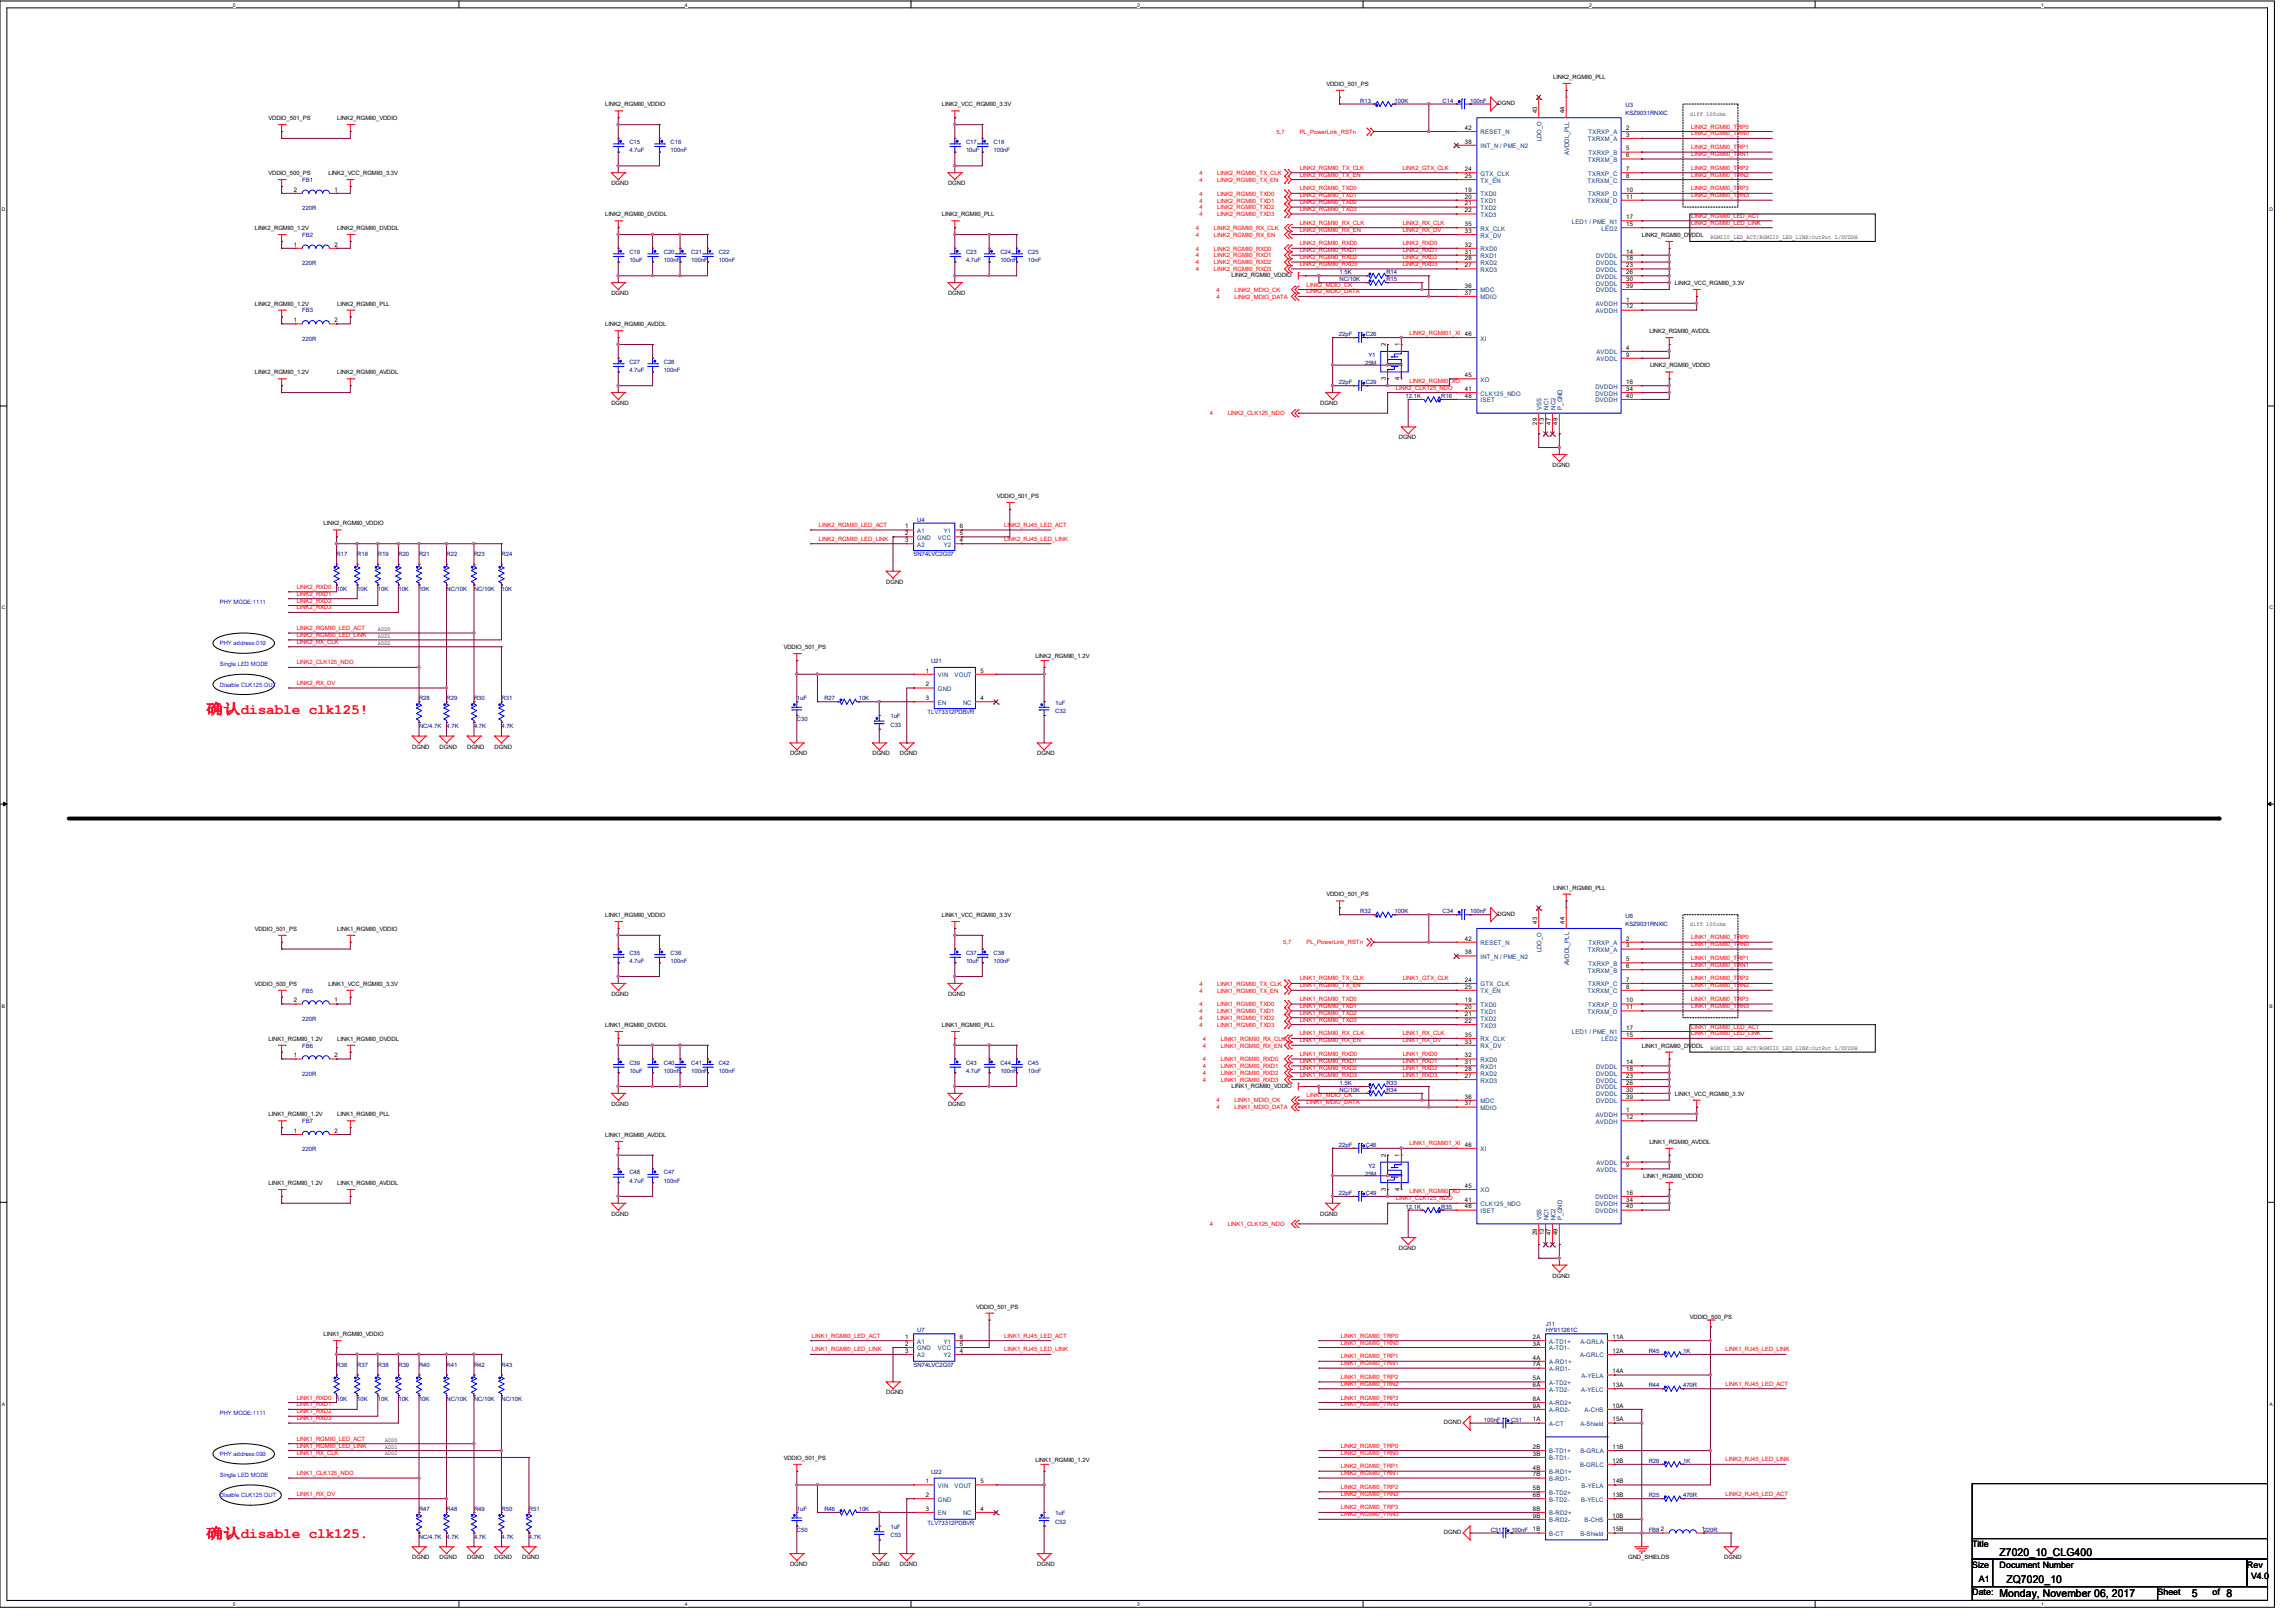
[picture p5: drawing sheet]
<svg xmlns="http://www.w3.org/2000/svg" width="297mm" height="210mm" viewBox="0 0 297 210" stroke-linecap="round" stroke-linejoin="round" font-family="sans-serif">
<defs><g id="words">
<g font-size="1.9" fill="#f00">
<text x="26.7" y="92.4">确认disable clk125!</text>
<text x="26.7" y="199.1">确认disable clk125.</text>
</g>
<g font-size="1.4">
<text x="258.8" y="201.3">Z7020_10_CLG400</text>
<text x="258.8" y="206.6">Monday, November 06, 2017</text>
<text x="259.7" y="204.8">ZQ7020_10</text>
<text x="283.7" y="206.6">5</text>
<text x="288.1" y="206.6">8</text>
</g>
<g font-size="1.1">
<text x="255.2" y="200.2">Title</text>
<text x="255.2" y="202.9">Size</text>
<text x="258.8" y="202.9">Document Number</text>
<text x="290.8" y="202.9">Rev</text>
<text x="255.2" y="206.4">Date:</text>
<text x="256.1" y="204.6">A1</text>
<text x="279.2" y="206.4">Sheet</text>
<text x="286.3" y="206.4">of</text>
<text x="291.3" y="204.3">V4.0</text>
</g>
<g font-size=".8">
<text x="171.7" y="11.1">VDDIO_501_PS</text>
<text x="201" y="10.2">LINK2_RGMII0_PLL</text>
<text x="34.8" y="15.5">VDDIO_501_PS</text>
<text x="43.6" y="15.5">LINK2_RGMII0_VDDIO</text>
<text x="78.3" y="13.8">LINK2_RGMII0_VDDIO</text>
<text x="121.9" y="13.8">LINK2_VCC_RGMII0_3.3V</text>
<text x="189.6" y="16.8">42</text>
<text x="193.8" y="13.6">DGND</text>
<text x="198.9" y="14.6" transform="rotate(-90 198.9 14.6)">43</text>
<text x="202.5" y="14.6" transform="rotate(-90 202.5 14.6)">44</text>
<text x="210.4" y="16.8">2</text>
<text x="210.4" y="17.7">3</text>
<text x="218.7" y="15">diff 100ohm</text>
<text x="34.8" y="22.6">VDDIO_500_PS</text>
<text x="42.5" y="22.6">LINK2_VCC_RGMII0_3.3V</text>
<text x="79.1" y="24">DGND</text>
<text x="122.7" y="24">DGND</text>
<text x="189.6" y="22.1">24</text>
<text x="189.6" y="23">25</text>
<text x="189.6" y="18.6">38</text>
<text x="210.4" y="19.5">5</text>
<text x="210.4" y="20.4">6</text>
<text x="210.4" y="22.1">7</text>
<text x="210.4" y="23">8</text>
<text x="33" y="29.8">LINK2_RGMII0_1.2V</text>
<text x="38" y="24.8">2</text>
<text x="43.3" y="24.8">1</text>
<text x="43.6" y="29.8">LINK2_RGMII0_DVDDL</text>
<text x="78.3" y="28">LINK2_RGMII0_DVDDL</text>
<text x="121.9" y="28">LINK2_RGMII0_PLL</text>
<text x="189.6" y="24.8">19</text>
<text x="189.6" y="25.7">20</text>
<text x="189.6" y="26.6">21</text>
<text x="189.6" y="27.5">22</text>
<text x="189.6" y="29.3">35</text>
<text x="210.4" y="29.3">15</text>
<text x="210.4" y="28.4">17</text>
<text x="210.4" y="24.8">10</text>
<text x="210.4" y="25.7">11</text>
<text x="38" y="31.9">1</text>
<text x="43.3" y="31.9">2</text>
<text x="159.4" y="35.9">LINK2_RGMII0_VDDIO</text>
<text x="189.6" y="34.6">27</text>
<text x="189.6" y="32.8">31</text>
<text x="189.6" y="31.9">32</text>
<text x="189.6" y="30.1">33</text>
<text x="189.6" y="33.7">28</text>
<text x="210.4" y="32.8">14</text>
<text x="210.4" y="33.7">18</text>
<text x="210.4" y="34.6">23</text>
<text x="210.4" y="35.5">26</text>
<text x="212.5" y="30.6">LINK2_RGMII0_DVDDL</text>
<text x="221.4" y="31">RGMII0_LED_ACT/RGMII0_LED_LINK:OutPut L/DVDDH</text>
<text x="33" y="39.5">LINK2_RGMII0_1.2V</text>
<text x="38" y="41.7">1</text>
<text x="43.3" y="41.7">2</text>
<text x="43.6" y="39.5">LINK2_RGMII0_PLL</text>
<text x="79.1" y="38.2">DGND</text>
<text x="122.7" y="38.2">DGND</text>
<text x="189.6" y="37.3">36</text>
<text x="189.6" y="38.1">37</text>
<text x="210.4" y="36.4">30</text>
<text x="210.4" y="37.3">39</text>
<text x="210.4" y="39">1</text>
<text x="210.4" y="39.9">12</text>
<text x="216.8" y="36.9">LINK2_VCC_RGMII0_3.3V</text>
<text x="78.3" y="42.2">LINK2_RGMII0_AVDDL</text>
<text x="179.4" y="44.8" transform="rotate(-90 179.4 44.8)">2</text>
<text x="181.1" y="44.8" transform="rotate(-90 181.1 44.8)">1</text>
<text x="189.6" y="43.5">46</text>
<text x="210.4" y="45.3">4</text>
<text x="210.4" y="46.1">9</text>
<text x="213.5" y="43.1">LINK2_RGMII0_AVDDL</text>
<text x="213.5" y="47.5">LINK2_RGMII0_VDDIO</text>
<text x="33" y="48.4">LINK2_RGMII0_1.2V</text>
<text x="43.6" y="48.4">LINK2_RGMII0_AVDDL</text>
<text x="79.1" y="52.4">DGND</text>
<text x="170.9" y="52.4">DGND</text>
<text x="179.4" y="49.2" transform="rotate(-90 179.4 49.2)">3</text>
<text x="181.1" y="49.2" transform="rotate(-90 181.1 49.2)">4</text>
<text x="189.6" y="50.6">41</text>
<text x="189.6" y="48.8">45</text>
<text x="189.6" y="51.5">48</text>
<text x="210.4" y="49.7">16</text>
<text x="210.4" y="50.6">34</text>
<text x="210.4" y="51.5">40</text>
<text x="181" y="56.9">DGND</text>
<text x="198.9" y="55" transform="rotate(-90 198.9 55)">29</text>
<text x="199.8" y="55" transform="rotate(-90 199.8 55)">13</text>
<text x="200.7" y="55" transform="rotate(-90 200.7 55)">47</text>
<text x="201.6" y="55" transform="rotate(-90 201.6 55)">49</text>
<text x="129" y="64.4">VDDIO_501_PS</text>
<text x="200.9" y="60.4">DGND</text>
<text x="41.9" y="68">LINK2_RGMII0_VDDIO</text>
<text x="117.1" y="68.4">1</text>
<text x="117.1" y="69.3">2</text>
<text x="117.1" y="70.1">3</text>
<text x="124.2" y="68.4">6</text>
<text x="124.2" y="69.3">5</text>
<text x="124.2" y="70.1">4</text>
<text x="114.7" y="75.5">DGND</text>
<text x="48.9" y="83.4">ADD2</text>
<text x="48.9" y="82.5">ADD1</text>
<text x="48.9" y="81.7">ADD0</text>
<text x="101.4" y="84">VDDIO_501_PS</text>
<text x="119.8" y="87">1</text>
<text x="119.8" y="88.8">2</text>
<text x="126.9" y="87">5</text>
<text x="134" y="85.1">LINK2_RGMII0_1.2V</text>
<text x="119.8" y="90.6">3</text>
<text x="126.9" y="90.6">4</text>
<text x="53.3" y="96.9">DGND</text>
<text x="56.9" y="96.9">DGND</text>
<text x="60.5" y="96.9">DGND</text>
<text x="64" y="96.9">DGND</text>
<text x="102.2" y="97.7">DGND</text>
<text x="112.9" y="97.7">DGND</text>
<text x="116.5" y="97.7">DGND</text>
<text x="134.2" y="97.7">DGND</text>
<text x="78.3" y="118.7">LINK1_RGMII0_VDDIO</text>
<text x="121.9" y="118.7">LINK1_VCC_RGMII0_3.3V</text>
<text x="171.7" y="116">VDDIO_501_PS</text>
<text x="193.8" y="118.5">DGND</text>
<text x="198.9" y="119.5" transform="rotate(-90 198.9 119.5)">43</text>
<text x="201" y="115.1">LINK1_RGMII0_PLL</text>
<text x="202.5" y="119.5" transform="rotate(-90 202.5 119.5)">44</text>
<text x="218.7" y="119.9">diff 100ohm</text>
<text x="33" y="120.4">VDDIO_501_PS</text>
<text x="43.6" y="120.4">LINK1_RGMII0_VDDIO</text>
<text x="189.6" y="123.5">38</text>
<text x="189.6" y="121.7">42</text>
<text x="210.4" y="121.7">2</text>
<text x="210.4" y="122.6">3</text>
<text x="210.4" y="124.4">5</text>
<text x="210.4" y="125.3">6</text>
<text x="33" y="127.5">VDDIO_500_PS</text>
<text x="38" y="129.7">2</text>
<text x="42.5" y="127.5">LINK1_VCC_RGMII0_3.3V</text>
<text x="43.3" y="129.7">1</text>
<text x="79.1" y="128.9">DGND</text>
<text x="122.7" y="128.9">DGND</text>
<text x="189.6" y="129.7">19</text>
<text x="189.6" y="130.6">20</text>
<text x="189.6" y="131.5">21</text>
<text x="189.6" y="127">24</text>
<text x="189.6" y="127.9">25</text>
<text x="210.4" y="127">7</text>
<text x="210.4" y="127.9">8</text>
<text x="210.4" y="129.7">10</text>
<text x="210.4" y="130.6">11</text>
<text x="34.8" y="134.7">LINK1_RGMII0_1.2V</text>
<text x="38" y="136.8">1</text>
<text x="43.3" y="136.8">2</text>
<text x="43.6" y="134.7">LINK1_RGMII0_DVDDL</text>
<text x="78.3" y="132.9">LINK1_RGMII0_DVDDL</text>
<text x="121.9" y="132.9">LINK1_RGMII0_PLL</text>
<text x="189.6" y="132.4">22</text>
<text x="189.6" y="137.7">31</text>
<text x="189.6" y="136.8">32</text>
<text x="189.6" y="135">33</text>
<text x="189.6" y="134.1">35</text>
<text x="210.4" y="134.1">15</text>
<text x="210.4" y="133.3">17</text>
<text x="210.4" y="137.7">14</text>
<text x="212.5" y="135.6">LINK1_RGMII0_DVDDL</text>
<text x="221.4" y="135.9">RGMII0_LED_ACT/RGMII0_LED_LINK:OutPut L/DVDDH</text>
<text x="79.1" y="143.1">DGND</text>
<text x="122.7" y="143.1">DGND</text>
<text x="159.4" y="140.8">LINK1_RGMII0_VDDIO</text>
<text x="189.6" y="139.5">27</text>
<text x="189.6" y="142.2">36</text>
<text x="189.6" y="143">37</text>
<text x="189.6" y="138.6">28</text>
<text x="210.4" y="138.6">18</text>
<text x="210.4" y="139.5">23</text>
<text x="210.4" y="140.4">26</text>
<text x="210.4" y="141.3">30</text>
<text x="210.4" y="142.2">39</text>
<text x="210.4" y="143.9">1</text>
<text x="216.8" y="141.8">LINK1_VCC_RGMII0_3.3V</text>
<text x="34.8" y="144.4">LINK1_RGMII0_1.2V</text>
<text x="38" y="146.6">1</text>
<text x="43.3" y="146.6">2</text>
<text x="43.6" y="144.4">LINK1_RGMII0_PLL</text>
<text x="78.3" y="147.1">LINK1_RGMII0_AVDDL</text>
<text x="179.4" y="149.7" transform="rotate(-90 179.4 149.7)">2</text>
<text x="181.1" y="149.7" transform="rotate(-90 181.1 149.7)">1</text>
<text x="189.6" y="148.4">46</text>
<text x="210.4" y="144.8">12</text>
<text x="213.5" y="148">LINK1_RGMII0_AVDDL</text>
<text x="34.8" y="153.3">LINK1_RGMII0_1.2V</text>
<text x="43.6" y="153.3">LINK1_RGMII0_AVDDL</text>
<text x="179.4" y="154.1" transform="rotate(-90 179.4 154.1)">3</text>
<text x="181.1" y="154.1" transform="rotate(-90 181.1 154.1)">4</text>
<text x="189.6" y="155.5">41</text>
<text x="189.6" y="153.7">45</text>
<text x="210.4" y="154.6">16</text>
<text x="210.4" y="155.5">34</text>
<text x="210.4" y="150.2">4</text>
<text x="210.4" y="151">9</text>
<text x="212.7" y="152.4">LINK1_RGMII0_VDDIO</text>
<text x="79.1" y="157.3">DGND</text>
<text x="170.9" y="157.3">DGND</text>
<text x="181" y="161.8">DGND</text>
<text x="189.6" y="156.4">48</text>
<text x="198.9" y="159.9" transform="rotate(-90 198.9 159.9)">29</text>
<text x="199.8" y="159.9" transform="rotate(-90 199.8 159.9)">13</text>
<text x="200.7" y="159.9" transform="rotate(-90 200.7 159.9)">47</text>
<text x="201.6" y="159.9" transform="rotate(-90 201.6 159.9)">49</text>
<text x="210.4" y="156.4">40</text>
<text x="200.9" y="165.3">DGND</text>
<text x="41.9" y="172.9">LINK1_RGMII0_VDDIO</text>
<text x="117.1" y="173.3">1</text>
<text x="124.2" y="173.3">6</text>
<text x="126.3" y="169.3">VDDIO_501_PS</text>
<text x="198.4" y="173.3">2A</text>
<text x="208.7" y="173.3">11A</text>
<text x="218.7" y="170.6">VDDIO_500_PS</text>
<text x="117.1" y="174.2">2</text>
<text x="117.1" y="175">3</text>
<text x="124.2" y="174.2">5</text>
<text x="124.2" y="175">4</text>
<text x="198.4" y="174.2">3A</text>
<text x="198.4" y="175.9">4A</text>
<text x="198.4" y="176.8">7A</text>
<text x="198.4" y="178.6">5A</text>
<text x="198.4" y="179.5">6A</text>
<text x="208.7" y="175">12A</text>
<text x="208.7" y="177.7">14A</text>
<text x="208.7" y="179.5">13A</text>
<text x="114.7" y="180.4">DGND</text>
<text x="186.9" y="184.3">DGND</text>
<text x="198.4" y="183.9">1A</text>
<text x="198.4" y="182.2">9A</text>
<text x="198.4" y="181.3">8A</text>
<text x="208.7" y="182.2">10A</text>
<text x="208.7" y="183.9">15A</text>
<text x="49.8" y="186.6">ADD0</text>
<text x="49.8" y="187.5">ADD1</text>
<text x="49.8" y="188.3">ADD2</text>
<text x="101.4" y="188.9">VDDIO_501_PS</text>
<text x="119.8" y="191.9">1</text>
<text x="126.9" y="191.9">5</text>
<text x="134" y="189.1">LINK1_RGMII0_1.2V</text>
<text x="198.4" y="187.5">2B</text>
<text x="198.4" y="188.4">3B</text>
<text x="198.4" y="190.2">4B</text>
<text x="198.4" y="191">7B</text>
<text x="208.7" y="187.5">11B</text>
<text x="208.7" y="189.3">12B</text>
<text x="208.7" y="191.9">14B</text>
<text x="119.8" y="193.7">2</text>
<text x="119.8" y="195.5">3</text>
<text x="126.9" y="195.5">4</text>
<text x="198.4" y="192.8">5B</text>
<text x="198.4" y="193.7">6B</text>
<text x="198.4" y="195.5">8B</text>
<text x="198.4" y="196.4">9B</text>
<text x="208.7" y="193.7">13B</text>
<text x="208.7" y="196.4">10B</text>
<text x="53.3" y="201.8">DGND</text>
<text x="56.9" y="201.8">DGND</text>
<text x="60.5" y="201.8">DGND</text>
<text x="64" y="201.8">DGND</text>
<text x="67.6" y="201.8">DGND</text>
<text x="102.2" y="202.6">DGND</text>
<text x="112.9" y="202.6">DGND</text>
<text x="116.5" y="202.6">DGND</text>
<text x="134.2" y="202.6">DGND</text>
<text x="186.9" y="198.5">DGND</text>
<text x="198.4" y="198.2">1B</text>
<text x="208.7" y="198.2">15B</text>
<text x="210.7" y="201.8">GND_SHIELDS</text>
<text x="214.9" y="198.2">2</text>
<text x="220.2" y="198.2">1220R</text>
<text x="223.2" y="201.8">DGND</text>
</g>
<g font-size=".8" fill="#f00">
<text x="165.2" y="17.3">5,7</text>
<text x="168.2" y="17.3">PL_PowerLink_RSTn</text>
<text x="218.9" y="16.6">LINK2_RGMII0_TRP0</text>
<text x="218.9" y="17.5">LINK2_RGMII0_TRN0</text>
<text x="155.2" y="22.6">4</text>
<text x="155.2" y="23.5">4</text>
<text x="157.5" y="22.6">LINK2_RGMII0_TX_CLK</text>
<text x="157.5" y="23.5">LINK2_RGMII0_TX_EN</text>
<text x="168.2" y="22.9">LINK2_RGMII0_TX_EN</text>
<text x="168.2" y="22">LINK2_RGMII0_TX_CLK</text>
<text x="181.5" y="22">LINK2_GTX_CLK</text>
<text x="218.9" y="20.2">LINK2_RGMII0_TRN1</text>
<text x="218.9" y="19.3">LINK2_RGMII0_TRP1</text>
<text x="218.9" y="22.9">LINK2_RGMII0_TRN2</text>
<text x="218.9" y="22">LINK2_RGMII0_TRP2</text>
<text x="154.8" y="29.8">4</text>
<text x="155.2" y="25.3">4</text>
<text x="155.2" y="26.2">4</text>
<text x="155.2" y="27.1">4</text>
<text x="155.2" y="28">4</text>
<text x="157.1" y="29.8">LINK2_RGMII0_RX_CLK</text>
<text x="157.5" y="25.3">LINK2_RGMII0_TXD0</text>
<text x="157.5" y="26.2">LINK2_RGMII0_TXD1</text>
<text x="157.5" y="27.1">LINK2_RGMII0_TXD2</text>
<text x="157.5" y="28">LINK2_RGMII0_TXD3</text>
<text x="168.2" y="24.6">LINK2_RGMII0_TXD0</text>
<text x="168.2" y="25.5">LINK2_RGMII0_TXD1</text>
<text x="168.2" y="26.4">LINK2_RGMII0_TXD2</text>
<text x="168.2" y="27.3">LINK2_RGMII0_TXD3</text>
<text x="168.2" y="30">LINK2_RGMII0_RX_EN</text>
<text x="168.2" y="29.1">LINK2_RGMII0_RX_CLK</text>
<text x="181.5" y="30">LINK2_RX_DV</text>
<text x="181.5" y="29.1">LINK2_RX_CLK</text>
<text x="218.9" y="25.5">LINK2_RGMII0_TRN3</text>
<text x="218.9" y="24.6">LINK2_RGMII0_TRP3</text>
<text x="218.9" y="29.1">LINK2_RGMII0_LED_LINK</text>
<text x="218.9" y="28.2">LINK2_RGMII0_LED_ACT</text>
<text x="154.8" y="32.4">4</text>
<text x="154.8" y="30.6">4</text>
<text x="154.8" y="33.3">4</text>
<text x="154.8" y="34.2">4</text>
<text x="154.8" y="35.1">4</text>
<text x="157.1" y="32.4">LINK2_RGMII0_RXD0</text>
<text x="157.1" y="30.6">LINK2_RGMII0_RX_EN</text>
<text x="157.1" y="33.3">LINK2_RGMII0_RXD1</text>
<text x="157.1" y="34.2">LINK2_RGMII0_RXD2</text>
<text x="157.1" y="35.1">LINK2_RGMII0_RXD3</text>
<text x="168.2" y="32.6">LINK2_RGMII0_RXD1</text>
<text x="168.2" y="33.5">LINK2_RGMII0_RXD2</text>
<text x="168.2" y="34.4">LINK2_RGMII0_RXD3</text>
<text x="168.2" y="31.7">LINK2_RGMII0_RXD0</text>
<text x="181.5" y="32.6">LINK2_RXD1</text>
<text x="181.5" y="33.5">LINK2_RXD2</text>
<text x="181.5" y="34.4">LINK2_RXD3</text>
<text x="181.5" y="31.7">LINK2_RXD0</text>
<text x="157.4" y="38.6">4</text>
<text x="157.4" y="37.8">4</text>
<text x="159.8" y="38.6">LINK2_MDIO_DATA</text>
<text x="159.8" y="37.8">LINK2_MDIO_CK</text>
<text x="169.1" y="38">LINK2_MDIO_DATA</text>
<text x="169.1" y="37.1">LINK2_MDIO_CK</text>
<text x="182.4" y="43.3">LINK2_RGMII01_XI</text>
<text x="156.6" y="53.8">4</text>
<text x="158.9" y="53.8">LINK2_CLK125_NDO</text>
<text x="180.6" y="50.4">LINK2_CLK125_NDO</text>
<text x="182.4" y="49.5">LINK2_RGMII0_XO</text>
<text x="106" y="68.2">LINK2_RGMII0_LED_ACT</text>
<text x="106" y="70">LINK2_RGMII0_LED_LINK</text>
<text x="130" y="68.2">LINK2_RJ45_LED_ACT</text>
<text x="130" y="70">LINK2_RJ45_LED_LINK</text>
<text x="38.4" y="77.1">LINK2_RXD1</text>
<text x="38.4" y="78">LINK2_RXD2</text>
<text x="38.4" y="76.2">LINK2_RXD0</text>
<text x="38.4" y="78.9">LINK2_RXD3</text>
<text x="38.4" y="83.3">LINK2_RX_CLK</text>
<text x="38.4" y="81.5">LINK2_RGMII0_LED_ACT</text>
<text x="38.4" y="82.4">LINK2_RGMII0_LED_LINK</text>
<text x="38.4" y="88.6">LINK2_RX_DV</text>
<text x="38.4" y="86">LINK2_CLK125_NDO</text>
<text x="166.1" y="122.2">5,7</text>
<text x="169.1" y="122.2">PL_PowerLink_RSTn</text>
<text x="218.9" y="121.5">LINK1_RGMII0_TRP0</text>
<text x="218.9" y="122.4">LINK1_RGMII0_TRN0</text>
<text x="218.9" y="125.1">LINK1_RGMII0_TRN1</text>
<text x="218.9" y="124.2">LINK1_RGMII0_TRP1</text>
<text x="155.2" y="127.5">4</text>
<text x="155.2" y="128.4">4</text>
<text x="155.2" y="130.2">4</text>
<text x="155.2" y="131.1">4</text>
<text x="155.2" y="132">4</text>
<text x="157.5" y="127.5">LINK1_RGMII0_TX_CLK</text>
<text x="157.5" y="128.4">LINK1_RGMII0_TX_EN</text>
<text x="157.5" y="130.2">LINK1_RGMII0_TXD0</text>
<text x="157.5" y="131.1">LINK1_RGMII0_TXD1</text>
<text x="157.5" y="132">LINK1_RGMII0_TXD2</text>
<text x="168.2" y="129.5">LINK1_RGMII0_TXD0</text>
<text x="168.2" y="127.8">LINK1_RGMII0_TX_EN</text>
<text x="168.2" y="130.4">LINK1_RGMII0_TXD1</text>
<text x="168.2" y="131.3">LINK1_RGMII0_TXD2</text>
<text x="168.2" y="126.9">LINK1_RGMII0_TX_CLK</text>
<text x="181.5" y="126.9">LINK1_GTX_CLK</text>
<text x="218.9" y="130.4">LINK1_RGMII0_TRN3</text>
<text x="218.9" y="129.5">LINK1_RGMII0_TRP3</text>
<text x="218.9" y="127.8">LINK1_RGMII0_TRN2</text>
<text x="218.9" y="126.9">LINK1_RGMII0_TRP2</text>
<text x="155.2" y="132.9">4</text>
<text x="155.7" y="137.3">4</text>
<text x="155.7" y="134.7">4</text>
<text x="155.7" y="135.6">4</text>
<text x="157.5" y="132.9">LINK1_RGMII0_TXD3</text>
<text x="158" y="137.3">LINK1_RGMII0_RXD0</text>
<text x="158" y="134.7">LINK1_RGMII0_RX_CLK</text>
<text x="158" y="135.6">LINK1_RGMII0_RX_EN</text>
<text x="168.2" y="132.2">LINK1_RGMII0_TXD3</text>
<text x="168.2" y="137.5">LINK1_RGMII0_RXD1</text>
<text x="168.2" y="134.9">LINK1_RGMII0_RX_EN</text>
<text x="168.2" y="136.7">LINK1_RGMII0_RXD0</text>
<text x="168.2" y="134">LINK1_RGMII0_RX_CLK</text>
<text x="181.5" y="137.5">LINK1_RXD1</text>
<text x="181.5" y="134.9">LINK1_RX_DV</text>
<text x="181.5" y="136.7">LINK1_RXD0</text>
<text x="181.5" y="134">LINK1_RX_CLK</text>
<text x="218.9" y="134">LINK1_RGMII0_LED_LINK</text>
<text x="218.9" y="133.1">LINK1_RGMII0_LED_ACT</text>
<text x="155.7" y="138.2">4</text>
<text x="155.7" y="139.1">4</text>
<text x="155.7" y="140">4</text>
<text x="157.4" y="143.6">4</text>
<text x="157.4" y="142.7">4</text>
<text x="158" y="138.2">LINK1_RGMII0_RXD1</text>
<text x="158" y="139.1">LINK1_RGMII0_RXD2</text>
<text x="158" y="140">LINK1_RGMII0_RXD3</text>
<text x="159.8" y="143.6">LINK1_MDIO_DATA</text>
<text x="159.8" y="142.7">LINK1_MDIO_CK</text>
<text x="168.2" y="138.4">LINK1_RGMII0_RXD2</text>
<text x="168.2" y="139.3">LINK1_RGMII0_RXD3</text>
<text x="169.1" y="142">LINK1_MDIO_CK</text>
<text x="169.1" y="142.9">LINK1_MDIO_DATA</text>
<text x="181.5" y="138.4">LINK1_RXD2</text>
<text x="181.5" y="139.3">LINK1_RXD3</text>
<text x="182.4" y="148.2">LINK1_RGMII01_XI</text>
<text x="180.6" y="155.3">LINK1_CLK125_NDO</text>
<text x="182.4" y="154.4">LINK1_RGMII0_XO</text>
<text x="156.6" y="158.7">4</text>
<text x="158.9" y="158.7">LINK1_CLK125_NDO</text>
<text x="105.1" y="173.1">LINK1_RGMII0_LED_ACT</text>
<text x="130" y="173.1">LINK1_RJ45_LED_ACT</text>
<text x="173.5" y="173.1">LINK1_RGMII0_TRP0</text>
<text x="173.5" y="174">LINK1_RGMII0_TRN0</text>
<text x="105.1" y="174.9">LINK1_RGMII0_LED_LINK</text>
<text x="130" y="174.9">LINK1_RJ45_LED_LINK</text>
<text x="173.5" y="175.8">LINK1_RGMII0_TRP1</text>
<text x="173.5" y="176.7">LINK1_RGMII0_TRN1</text>
<text x="173.5" y="178.4">LINK1_RGMII0_TRP2</text>
<text x="173.5" y="179.3">LINK1_RGMII0_TRN2</text>
<text x="223.3" y="174.9">LINK1_RJ45_LED_LINK</text>
<text x="223.3" y="179.3">LINK1_RJ45_LED_ACT</text>
<text x="38.4" y="182">LINK1_RXD1</text>
<text x="38.4" y="182.9">LINK1_RXD2</text>
<text x="38.4" y="183.8">LINK1_RXD3</text>
<text x="38.4" y="181.1">LINK1_RXD0</text>
<text x="173.5" y="181.1">LINK1_RGMII0_TRP3</text>
<text x="173.5" y="182">LINK1_RGMII0_TRN3</text>
<text x="38.4" y="188.2">LINK1_RX_CLK</text>
<text x="38.4" y="186.4">LINK1_RGMII0_LED_ACT</text>
<text x="38.4" y="187.3">LINK1_RGMII0_LED_LINK</text>
<text x="38.4" y="190.9">LINK1_CLK125_NDO</text>
<text x="173.5" y="187.3">LINK2_RGMII0_TRP0</text>
<text x="173.5" y="188.2">LINK2_RGMII0_TRN0</text>
<text x="173.5" y="190">LINK2_RGMII0_TRP1</text>
<text x="173.5" y="190.9">LINK2_RGMII0_TRN1</text>
<text x="223.3" y="189.1">LINK2_RJ45_LED_LINK</text>
<text x="38.4" y="193.5">LINK1_RX_DV</text>
<text x="173.5" y="192.7">LINK2_RGMII0_TRP2</text>
<text x="173.5" y="193.5">LINK2_RGMII0_TRN2</text>
<text x="173.5" y="195.3">LINK2_RGMII0_TRP3</text>
<text x="173.5" y="196.2">LINK2_RGMII0_TRN3</text>
<text x="223.3" y="193.5">LINK2_RJ45_LED_ACT</text>
</g>
<g font-size=".8" fill="#000080">
<text x="176" y="13.3">R13</text>
<text x="180.5" y="13.3">100K</text>
<text x="186.7" y="13.3">C14</text>
<text x="190.3" y="13.3">100nF</text>
<text x="210.4" y="13.8">U3</text>
<text x="210.4" y="14.9">KSZ9031RNXIC</text>
<text x="39.1" y="23.5">FB1</text>
<text x="81.5" y="18.6">C15</text>
<text x="81.5" y="19.7">4.7uF</text>
<text x="86.8" y="18.6">C16</text>
<text x="86.8" y="19.7">100nF</text>
<text x="125" y="18.6">C17</text>
<text x="125" y="19.7">10uF</text>
<text x="128.6" y="18.6">C18</text>
<text x="128.6" y="19.7">100nF</text>
<text x="39.1" y="27.2">220R</text>
<text x="39.1" y="30.6">FB2</text>
<text x="39.1" y="34.3">220R</text>
<text x="81.5" y="32.9">C19</text>
<text x="81.5" y="33.9">10uF</text>
<text x="85.9" y="32.9">C20</text>
<text x="85.9" y="33.9">100nF</text>
<text x="89.5" y="32.9">C21</text>
<text x="89.5" y="33.9">100nF</text>
<text x="93" y="32.9">C22</text>
<text x="93" y="33.9">100nF</text>
<text x="125" y="32.9">C23</text>
<text x="125" y="33.9">4.7uF</text>
<text x="129.5" y="32.9">C24</text>
<text x="129.5" y="33.9">100nF</text>
<text x="133" y="32.9">C25</text>
<text x="133" y="33.9">10nF</text>
<text x="173.4" y="35.5">1.5K</text>
<text x="179.4" y="35.5">R14</text>
<text x="39.1" y="40.4">FB3</text>
<text x="173.4" y="36.4">NC/10K</text>
<text x="179.4" y="36.4">R15</text>
<text x="39.1" y="44.1">220R</text>
<text x="81.5" y="47.1">C27</text>
<text x="85.9" y="47.1">C28</text>
<text x="173.3" y="43.5">22pF</text>
<text x="176.7" y="47.2">25M</text>
<text x="176.8" y="43.5">C26</text>
<text x="177.1" y="46.2">Y1</text>
<text x="81.5" y="48.1">4.7uF</text>
<text x="85.9" y="48.1">100nF</text>
<text x="173.3" y="49.7">22pF</text>
<text x="176.8" y="49.7">C29</text>
<text x="181.9" y="51.5">12.1K</text>
<text x="186.5" y="51.5">R16</text>
<text x="43.6" y="72">R17</text>
<text x="46.2" y="72">R18</text>
<text x="48.9" y="72">R19</text>
<text x="51.6" y="72">R20</text>
<text x="54.2" y="72">R21</text>
<text x="57.8" y="72">R22</text>
<text x="61.3" y="72">R23</text>
<text x="64.9" y="72">R24</text>
<text x="118.2" y="72">SN74LVC2G07</text>
<text x="118.7" y="67.5">U4</text>
<text x="43.6" y="76.4">10K</text>
<text x="46.2" y="76.4">10K</text>
<text x="48.9" y="76.4">10K</text>
<text x="51.6" y="76.4">10K</text>
<text x="54.2" y="76.4">10K</text>
<text x="57.8" y="76.4">NC/10K</text>
<text x="61.3" y="76.4">NC/10K</text>
<text x="64.9" y="76.4">10K</text>
<text x="120.5" y="85.9">U21</text>
<text x="54.2" y="90.6">R28</text>
<text x="54.2" y="94.2">NC/4.7K</text>
<text x="57.8" y="90.6">R29</text>
<text x="57.8" y="94.2">4.7K</text>
<text x="61.3" y="90.6">R30</text>
<text x="61.3" y="94.2">4.7K</text>
<text x="64.9" y="90.6">R31</text>
<text x="64.9" y="94.2">4.7K</text>
<text x="103.1" y="93.3">C30</text>
<text x="103.1" y="90.6">1uF</text>
<text x="106.7" y="90.6">R27</text>
<text x="111.1" y="90.6">10K</text>
<text x="115.2" y="94">C33</text>
<text x="115.2" y="93">1uF</text>
<text x="136.6" y="92.2">C32</text>
<text x="136.6" y="91.2">1uF</text>
<text x="176" y="118.2">R32</text>
<text x="180.5" y="118.2">100K</text>
<text x="186.7" y="118.2">C34</text>
<text x="190.3" y="118.2">100nF</text>
<text x="210.4" y="118.7">U6</text>
<text x="210.4" y="119.8">KSZ9031RNXIC</text>
<text x="81.5" y="123.5">C35</text>
<text x="81.5" y="124.6">4.7uF</text>
<text x="86.8" y="123.5">C36</text>
<text x="86.8" y="124.6">100nF</text>
<text x="125" y="123.5">C37</text>
<text x="125" y="124.6">10uF</text>
<text x="128.6" y="123.5">C38</text>
<text x="128.6" y="124.6">100nF</text>
<text x="39.1" y="128.4">FB5</text>
<text x="39.1" y="135.6">FB6</text>
<text x="39.1" y="132.1">220R</text>
<text x="81.5" y="137.8">C39</text>
<text x="85.9" y="137.8">C40</text>
<text x="89.5" y="137.8">C41</text>
<text x="93" y="137.8">C42</text>
<text x="125" y="137.8">C43</text>
<text x="129.5" y="137.8">C44</text>
<text x="133" y="137.8">C45</text>
<text x="39.1" y="139.2">220R</text>
<text x="81.5" y="138.8">10uF</text>
<text x="85.9" y="138.8">100nF</text>
<text x="89.5" y="138.8">100nF</text>
<text x="93" y="138.8">100nF</text>
<text x="125" y="138.8">4.7uF</text>
<text x="129.5" y="138.8">100nF</text>
<text x="133" y="138.8">10nF</text>
<text x="173.4" y="140.4">1.5K</text>
<text x="173.4" y="141.3">NC/10K</text>
<text x="179.4" y="140.4">R33</text>
<text x="179.4" y="141.3">R34</text>
<text x="39.1" y="145.3">FB7</text>
<text x="39.1" y="149">220R</text>
<text x="173.3" y="148.4">22pF</text>
<text x="176.8" y="148.4">C46</text>
<text x="81.5" y="152">C48</text>
<text x="81.5" y="153">4.7uF</text>
<text x="85.9" y="152">C47</text>
<text x="85.9" y="153">100nF</text>
<text x="173.3" y="154.6">22pF</text>
<text x="176.7" y="152.1">25M</text>
<text x="176.8" y="154.6">C49</text>
<text x="177.1" y="151.1">Y2</text>
<text x="181.9" y="156.4">12.1K</text>
<text x="186.5" y="156.4">R35</text>
<text x="118.7" y="172.4">U7</text>
<text x="200" y="171.5">J11</text>
<text x="200" y="172.4">HY911261C</text>
<text x="43.6" y="176.9">R36</text>
<text x="46.2" y="176.9">R37</text>
<text x="48.9" y="176.9">R38</text>
<text x="51.6" y="176.9">R39</text>
<text x="54.2" y="176.9">R40</text>
<text x="57.8" y="176.9">R41</text>
<text x="61.3" y="176.9">R42</text>
<text x="64.9" y="176.9">R43</text>
<text x="118.2" y="176.9">SN74LVC2G07</text>
<text x="213.4" y="175.1">R45</text>
<text x="213.4" y="179.5">R44</text>
<text x="217.8" y="175.1">1K</text>
<text x="217.8" y="179.5">470R</text>
<text x="43.6" y="181.3">10K</text>
<text x="46.2" y="181.3">10K</text>
<text x="48.9" y="181.3">10K</text>
<text x="51.6" y="181.3">10K</text>
<text x="54.2" y="181.3">10K</text>
<text x="57.8" y="181.3">NC/10K</text>
<text x="61.3" y="181.3">NC/10K</text>
<text x="64.9" y="181.3">NC/10K</text>
<text x="192" y="184">100nF</text>
<text x="195.6" y="184">C51</text>
<text x="120.5" y="190.8">U22</text>
<text x="213.4" y="189.3">R26</text>
<text x="217.8" y="189.3">1K</text>
<text x="54.2" y="195.5">R47</text>
<text x="57.8" y="195.5">R48</text>
<text x="61.3" y="195.5">R49</text>
<text x="64.9" y="195.5">R50</text>
<text x="68.5" y="195.5">R51</text>
<text x="103.1" y="195.5">1uF</text>
<text x="106.7" y="195.5">R46</text>
<text x="111.1" y="195.5">10K</text>
<text x="115.2" y="197.9">1uF</text>
<text x="136.6" y="197.1">C52</text>
<text x="136.6" y="196.1">1uF</text>
<text x="213.4" y="193.8">R25</text>
<text x="217.8" y="193.8">470R</text>
<text x="54.2" y="199.1">NC/4.7K</text>
<text x="57.8" y="199.1">4.7K</text>
<text x="61.3" y="199.1">4.7K</text>
<text x="64.9" y="199.1">4.7K</text>
<text x="68.5" y="199.1">4.7K</text>
<text x="103.1" y="198.2">C50</text>
<text x="115.2" y="198.9">C53</text>
<text x="192.9" y="198.2">C31</text>
<text x="195.6" y="198.2">100nF</text>
<text x="213.4" y="198.2">FB8</text>
</g>
<g font-size=".8" fill="#004080">
<text x="191.6" y="17.4">RESET_N</text>
<text x="205.6" y="17.4">TXRXP_A</text>
<text x="191.6" y="22.7">GTX_CLK</text>
<text x="191.6" y="23.6">TX_EN</text>
<text x="191.6" y="19.2">INT_N / PME_N2</text>
<text x="199.5" y="18.3" transform="rotate(-90 199.5 18.3)">LDO_O</text>
<text x="203.1" y="20" transform="rotate(-90 203.1 20)">AVDDL_PLL</text>
<text x="205.5" y="23.6">TXRXM_C</text>
<text x="205.5" y="18.3">TXRXM_A</text>
<text x="205.5" y="21">TXRXM_B</text>
<text x="205.5" y="22.7">TXRXP_C</text>
<text x="205.6" y="20.1">TXRXP_B</text>
<text x="191.6" y="25.4">TXD0</text>
<text x="191.6" y="26.3">TXD1</text>
<text x="191.6" y="27.2">TXD2</text>
<text x="191.6" y="28.1">TXD3</text>
<text x="191.6" y="29.8">RX_CLK</text>
<text x="203.4" y="29">LED1 / PME_N1</text>
<text x="205.5" y="26.3">TXRXM_D</text>
<text x="205.5" y="25.4">TXRXP_D</text>
<text x="207.3" y="29.8">LED2</text>
<text x="191.6" y="35.2">RXD3</text>
<text x="191.6" y="33.4">RXD1</text>
<text x="191.6" y="32.5">RXD0</text>
<text x="191.6" y="30.7">RX_DV</text>
<text x="191.6" y="34.3">RXD2</text>
<text x="206.6" y="33.4">DVDDL</text>
<text x="206.6" y="34.3">DVDDL</text>
<text x="206.6" y="35.2">DVDDL</text>
<text x="191.6" y="37.8">MDC</text>
<text x="191.6" y="38.7">MDIO</text>
<text x="206.5" y="39.6">AVDDH</text>
<text x="206.5" y="40.5">AVDDH</text>
<text x="206.6" y="36.1">DVDDL</text>
<text x="206.6" y="37">DVDDL</text>
<text x="206.6" y="37.8">DVDDL</text>
<text x="191.6" y="44.1">XI</text>
<text x="206.6" y="45.8">AVDDL</text>
<text x="206.6" y="46.7">AVDDL</text>
<text x="191.6" y="51.2">CLK125_NDO</text>
<text x="191.6" y="49.4">XO</text>
<text x="191.6" y="52.1">ISET</text>
<text x="199.5" y="53" transform="rotate(-90 199.5 53)">VSS</text>
<text x="200.4" y="53" transform="rotate(-90 200.4 53)">NC1</text>
<text x="201.3" y="53" transform="rotate(-90 201.3 53)">NC2</text>
<text x="202.2" y="53" transform="rotate(-90 202.2 53)">P_GND</text>
<text x="206.5" y="50.3">DVDDH</text>
<text x="206.5" y="51.2">DVDDH</text>
<text x="206.5" y="52.1">DVDDH</text>
<text x="118.7" y="69">A1</text>
<text x="118.7" y="69.8">GND</text>
<text x="118.7" y="70.7">A2</text>
<text x="121.4" y="69.8">VCC</text>
<text x="122.1" y="69">Y1</text>
<text x="122.1" y="70.7">Y2</text>
<text x="121.4" y="87.6">VIN</text>
<text x="121.4" y="89.4">GND</text>
<text x="123.5" y="87.6">VOUT</text>
<text x="121.4" y="91.2">EN</text>
<text x="124.6" y="91.2">NC</text>
<text x="191.6" y="124.1">INT_N / PME_N2</text>
<text x="191.6" y="122.3">RESET_N</text>
<text x="199.5" y="123.2" transform="rotate(-90 199.5 123.2)">LDO_O</text>
<text x="203.1" y="124.9" transform="rotate(-90 203.1 124.9)">AVDDL_PLL</text>
<text x="205.5" y="123.2">TXRXM_A</text>
<text x="205.5" y="125.9">TXRXM_B</text>
<text x="205.6" y="122.3">TXRXP_A</text>
<text x="205.6" y="125">TXRXP_B</text>
<text x="191.6" y="130.3">TXD0</text>
<text x="191.6" y="131.2">TXD1</text>
<text x="191.6" y="127.6">GTX_CLK</text>
<text x="191.6" y="128.5">TX_EN</text>
<text x="205.5" y="128.5">TXRXM_C</text>
<text x="205.5" y="131.2">TXRXM_D</text>
<text x="205.5" y="127.6">TXRXP_C</text>
<text x="205.5" y="130.3">TXRXP_D</text>
<text x="191.6" y="132.1">TXD2</text>
<text x="191.6" y="133">TXD3</text>
<text x="191.6" y="137.4">RXD0</text>
<text x="191.6" y="135.6">RX_DV</text>
<text x="191.6" y="134.7">RX_CLK</text>
<text x="203.4" y="133.9">LED1 / PME_N1</text>
<text x="207.3" y="134.7">LED2</text>
<text x="191.6" y="140.1">RXD3</text>
<text x="191.6" y="138.3">RXD1</text>
<text x="191.6" y="142.7">MDC</text>
<text x="191.6" y="143.6">MDIO</text>
<text x="191.6" y="139.2">RXD2</text>
<text x="206.6" y="138.3">DVDDL</text>
<text x="206.6" y="139.2">DVDDL</text>
<text x="206.6" y="140.1">DVDDL</text>
<text x="206.6" y="141">DVDDL</text>
<text x="206.6" y="141.9">DVDDL</text>
<text x="206.6" y="142.7">DVDDL</text>
<text x="191.6" y="149">XI</text>
<text x="206.5" y="144.5">AVDDH</text>
<text x="206.5" y="145.4">AVDDH</text>
<text x="191.6" y="154.3">XO</text>
<text x="206.5" y="155.2">DVDDH</text>
<text x="206.6" y="150.7">AVDDL</text>
<text x="206.6" y="151.6">AVDDL</text>
<text x="191.6" y="156.1">CLK125_NDO</text>
<text x="191.6" y="157">ISET</text>
<text x="199.5" y="157.9" transform="rotate(-90 199.5 157.9)">VSS</text>
<text x="200.4" y="157.9" transform="rotate(-90 200.4 157.9)">NC1</text>
<text x="201.3" y="157.9" transform="rotate(-90 201.3 157.9)">NC2</text>
<text x="202.2" y="157.9" transform="rotate(-90 202.2 157.9)">P_GND</text>
<text x="206.5" y="156.1">DVDDH</text>
<text x="206.5" y="157">DVDDH</text>
<text x="118.7" y="173.9">A1</text>
<text x="122.1" y="173.9">Y1</text>
<text x="200.5" y="173.9">A-TD1+</text>
<text x="204.5" y="173.9">A-GRLA</text>
<text x="118.7" y="174.7">GND</text>
<text x="118.7" y="175.6">A2</text>
<text x="121.4" y="174.7">VCC</text>
<text x="122.1" y="175.6">Y2</text>
<text x="200.5" y="174.7">A-TD1-</text>
<text x="200.5" y="176.5">A-RD1+</text>
<text x="200.5" y="177.4">A-RD1-</text>
<text x="200.5" y="179.2">A-TD2+</text>
<text x="204.5" y="175.6">A-GRLC</text>
<text x="204.7" y="178.3">A-YELA</text>
<text x="200.5" y="180.1">A-TD2-</text>
<text x="200.5" y="184.5">A-CT</text>
<text x="200.5" y="182.7">A-RD2-</text>
<text x="200.5" y="181.9">A-RD2+</text>
<text x="204.5" y="184.5">A-Shield</text>
<text x="204.6" y="180.1">A-YELC</text>
<text x="205.1" y="182.7">A-CHS</text>
<text x="200.5" y="188.1">B-TD1+</text>
<text x="200.5" y="189">B-TD1-</text>
<text x="200.5" y="190.7">B-RD1+</text>
<text x="200.5" y="191.6">B-RD1-</text>
<text x="204.5" y="189.9">B-GRLC</text>
<text x="204.5" y="188.1">B-GRLA</text>
<text x="121.4" y="192.5">VIN</text>
<text x="121.4" y="194.3">GND</text>
<text x="121.4" y="196.1">EN</text>
<text x="123.5" y="192.5">VOUT</text>
<text x="124.6" y="196.1">NC</text>
<text x="200.5" y="193.4">B-TD2+</text>
<text x="200.5" y="194.3">B-TD2-</text>
<text x="200.5" y="196.1">B-RD2+</text>
<text x="200.5" y="197">B-RD2-</text>
<text x="204.6" y="194.3">B-YELC</text>
<text x="204.7" y="192.5">B-YELA</text>
<text x="205.1" y="197">B-CHS</text>
<text x="200.5" y="198.7">B-CT</text>
<text x="204.5" y="198.7">B-Shield</text>
</g>
<g font-size=".8" fill="#00f">
<text x="28.4" y="83.5">PHY address:010</text>
<text x="28.4" y="78.2">PHY MODE:1111</text>
<text x="28.4" y="88.9">Disable CLK125 OUT</text>
<text x="28.4" y="86.2">Single LED MODE</text>
<text x="120" y="92.4">TLV73312PDBVR</text>
<text x="28.4" y="183.1">PHY MODE:1111</text>
<text x="28.4" y="188.4">PHY address:000</text>
<text x="28.4" y="191.1">Single LED MODE</text>
<text x="28.4" y="193.8">Disable CLK125 OUT</text>
<text x="120" y="197.3">TLV73312PDBVR</text>
</g>
<g font-size=".6">
<text x="30.1" y=".8">5</text>
<text x="88.6" y=".8">4</text>
<text x="147.2" y=".8">3</text>
<text x="205.7" y=".8">2</text>
<text x="264.2" y=".8">1</text>
<text x=".3" y="27.3">D</text>
<text x="293.7" y="27.3">D</text>
<text x=".3" y="78.9">C</text>
<text x="293.7" y="78.9">C</text>
<text x=".3" y="130.4">B</text>
<text x="293.7" y="130.4">B</text>
<text x=".3" y="181.9">A</text>
<text x="293.7" y="181.9">A</text>
<text x="30.1" y="207.8">5</text>
<text x="88.6" y="207.8">4</text>
<text x="147.2" y="207.8">3</text>
<text x="205.7" y="207.8">2</text>
<text x="264.2" y="207.8">1</text>
</g>
</g></defs>
<path d="M0 .1h294.3v207.9h-294.3zM.9 1h292.6v206.1h-292.6z" fill="none" stroke="#000" stroke-width=".13"/>
<g fill="#fff">
<path d="M30.1 .3h.4v.7h-.4z"/>
<path d="M30.1 207.2h.4v.7h-.4z"/>
</g>
<path d="M59.4 .1v.9M59.4 207.1v.9" fill="none" stroke="#000" stroke-width=".13"/>
<g fill="#fff">
<path d="M88.6 .3h.4v.7h-.4z"/>
<path d="M88.6 207.2h.4v.7h-.4z"/>
</g>
<path d="M117.9 .1v.9M117.9 207.1v.9" fill="none" stroke="#000" stroke-width=".13"/>
<g fill="#fff">
<path d="M147.2 .3h.3v.7h-.3z"/>
<path d="M147.2 207.2h.3v.7h-.3z"/>
</g>
<path d="M176.4 .1v.9M176.4 207.1v.9" fill="none" stroke="#000" stroke-width=".13"/>
<g fill="#fff">
<path d="M205.7 .3h.3v.7h-.3z"/>
<path d="M205.7 207.2h.3v.7h-.3z"/>
</g>
<path d="M234.9 .1v.9M234.9 207.1v.9" fill="none" stroke="#000" stroke-width=".13"/>
<g fill="#fff">
<path d="M264.2 .3h.3v.7h-.3z"/>
<path d="M264.2 207.2h.3v.7h-.3z"/>
<path d="M.3 26.8h.4v.7h-.4z"/>
<path d="M293.7 26.8h.5v.7h-.5z"/>
<path d="M.3 78.3h.4v.7h-.4z"/>
<path d="M293.7 78.3h.5v.7h-.5z"/>
</g>
<path d="M0 52.5h.9M293.5 52.5h.8" fill="none" stroke="#000" stroke-width=".13"/>
<g fill="#fff">
<path d="M.3 129.8h.4v.7h-.4z"/>
<path d="M293.7 129.8h.4v.7h-.4z"/>
</g>
<path d="M0 104.1h.9M293.5 104.1h.8" fill="none" stroke="#000" stroke-width=".13"/>
<path d="M.5 103.8l.4 .3-.4 .2zM293.5 104.1l.4-.3v.5z" fill="#000" stroke="#000" stroke-width=".13"/>
<g fill="#fff">
<path d="M.3 181.3h.3v.7h-.3z"/>
<path d="M293.7 181.3h.4v.7h-.4z"/>
</g>
<g fill="none" stroke="#000" stroke-width=".13">
<path d="M218.7 27.7h24v3.5h-24zM27.7 88.3a5.6 5.6 0 0 1 3.8-1.1 5.6 5.6 0 0 1 3.9 1.1l.1 .3a1.68 1.68 0 0 1-1.5 1 9.3 9.3 0 0 1-6-.5l-.3-.2-.1-.3zM27.7 82.9a5.6 5.6 0 0 1 3.8-1 5.6 5.6 0 0 1 3.9 1l.1 .3a1.68 1.68 0 0 1-1.5 1.1 9.3 9.3 0 0 1-6-.5l-.3-.3-.1-.3zM218.7 132.6h24v3.5h-24zM0 155.6h.9M293.5 155.6h.8M27.7 187.8a5.6 5.6 0 0 1 3.8-1 5.6 5.6 0 0 1 3.9 1l.1 .3a1.68 1.68 0 0 1-1.5 1.1 9.3 9.3 0 0 1-6-.5l-.3-.3-.1-.3zM28.6 193.2a5.6 5.6 0 0 1 3.8-1 5.6 5.6 0 0 1 3.9 1l.1 .3a1.68 1.68 0 0 1-1.5 1 9.3 9.3 0 0 1-6-.5l-.3-.2-.2-.3zM255.2 192h38.3v7.1h-38.3zM255.2 199.1h38.3v2.7h-38.3zM255.2 201.8h2.7v3.5h-2.7zM255.2 205.3h24v1.8h-24z"/>
<path d="M257.9 201.8h32.9v3.5h-32.9zM279.2 205.3h14.3v1.8h-14.3zM290.8 201.8h2.7v3.5h-2.7z"/>
</g>
<path d="M217.8 13.5h7.1v13.3h-7.1zM217.8 118.4h7.1v13.3h-7.1z" fill="none" stroke="#000" stroke-width=".13" stroke-dasharray=".2 .2"/>
<path d="M8.9 105.9h278.2" fill="none" stroke="#000" stroke-width=".51"/>
<circle cx="287.1" cy="105.9" r=".25" fill="#000"/>
<g fill="none" stroke="#f00" stroke-width=".13">
<path d="M36 16.1h.9M36.4 17h.1M36.4 16.1v.9M36.9 16.1h.1M44.9 16.1h.9M45.3 17h.1M45.3 16.1v.9M45.8 16.1h.1M79.6 14.4h.9M80 15.2h.1M80 17.9h.1M80 19.7h.1"/>
<path d="M80 14.4v.8M80.5 14.4h.1M85.3 17.9h.1M85.3 19.7h.1M123.1 14.4h.9M123.6 15.2h.1M123.6 17.9h.1M123.6 19.7h.1M123.6 14.4v.8M124 14.4h.1M127.1 17.9h.1M127.1 19.7h.1"/>
<path d="M172.9 11.7h.9M173.4 12.6h.1M173.4 11.7v.9M173.8 11.7h.1M176.9 17.5h.1M176.9 16.6h.1M176.9 16.6l.5 .4-.5 .5M177.4 16.6h.1M177.4 17.5h.1M177.4 16.6l.4 .4-.4 .5M177.8 13.5h.1M180.5 13.5h.1"/>
<path d="M188.5 18.8h.1M188.5 17h.1M188.5 13.5h.1M188.5 18.8h2.6M188.5 17h2.6M190.2 13.5h.1M192.9 12.6h.1M192.9 14.4h.1M192.9 12.6v1.8M192.9 12.6l.9 .9M193.8 13.5h.1M193.8 13.5l-.9 .9"/>
<path d="M199.1 12.6h.1M199.1 12.6v2.6M202.3 10.8h.9M202.7 11.7h.1M202.7 12.6h.1M202.7 10.8v.9M202.7 12.6v2.6M203.2 10.8h.1M209.8 17h2.7M209.8 17.9h2.7M209.8 19.7h2.7M212.5 17h.1"/>
<path d="M212.5 17.9h.1M212.5 19.7h.1M36 30.4h.9M36 23.2h.9M36.4 31.2h.1M36.4 24.1h.1M36.4 23.2v.9M36.4 30.4v.8M36.9 30.4h.1M36.9 23.2h.1M38.2 25h.1M38.2 32.1h.1"/>
<path d="M38.2 25h.9M38.2 32.1h.9M42.7 25h.9M42.7 32.1h.9M43.6 25h.1M43.6 32.1h.1M44.9 23.2h.1M44.9 30.4h.9M44.9 23.2h.9M45.3 31.2h.1M45.3 24.1h.1M45.3 23.2v.9"/>
<path d="M45.3 30.4v.8M45.8 30.4h.1M79.1 22.4h.1M79.1 36.6h.1M79.1 22.4h1.8M79.1 22.4l.9 .8M79.1 36.6h1.8M79.1 36.6l.9 .9M79.6 28.6h.9M80 23.2h.1M80 37.5h.1M80 29.5h.1"/>
<path d="M80 32.1h.1M80 33.9h.1M80 28.6v.9M80.5 28.6h.1M80.9 22.4h.1M80.9 36.6h.1M80.9 22.4l-.9 .8M80.9 36.6l-.9 .9M84.5 32.1h.1M84.5 33.9h.1M88 32.1h.1M88 33.9h.1"/>
<path d="M91.6 32.1h.1M91.6 33.9h.1M122.7 22.4h.1M122.7 36.6h.1M122.7 22.4h1.8M122.7 22.4l.9 .8M122.7 36.6h1.8M122.7 36.6l.9 .9M123.1 28.6h.9M123.6 23.2h.1M123.6 37.5h.1M123.6 29.5h.1"/>
<path d="M123.6 32.1h.1M123.6 33.9h.1M123.6 28.6v.9M124 28.6h.1M124.5 22.4h.1M124.5 36.6h.1M124.5 22.4l-.9 .8M124.5 36.6l-.9 .9M128 32.1h.1M128 33.9h.1M131.6 32.1h.1M131.6 33.9h.1"/>
<path d="M166.2 22.8h.1M166.2 21.9h.1M166.2 23.7h.1M166.2 25.5h.1M166.2 24.6h.1M166.2 26.4h.1M166.2 27.3h.1M166.2 28.2h.1M166.2 27.3l.5 .4-.5 .5M166.2 21.9l.5 .5-.5 .4M166.2 22.8l.5 .4-.5 .5M166.2 24.6l.5 .4-.5 .5"/>
<path d="M166.2 25.5l.5 .4-.5 .5M166.2 26.4l.5 .4-.5 .5M166.7 31.7h.1M166.7 32.6h.1M166.7 29h.1M166.7 29.9h.1M166.7 30.8h.1M166.7 33.5h.1M166.7 34.4h.1M166.7 35.3h.1M166.7 21.9h.1M166.7 22.8h.1"/>
<path d="M166.7 23.7h.1M166.7 24.6h.1M166.7 25.5h.1M166.7 26.4h.1M166.7 27.3h.1M166.7 28.2h.1M166.7 31.7l-.5 .4 .5 .5M166.7 29l-.5 .5 .5 .4M166.7 29.9l-.5 .5 .5 .4M166.7 32.6l-.5 .4 .5 .5M166.7 33.5l-.5 .4 .5 .5M166.7 34.4l-.5 .4 .5 .5"/>
<path d="M166.7 21.9l.4 .5-.4 .4M166.7 22.8l.4 .4-.4 .5M166.7 24.6l.4 .4-.4 .5M166.7 25.5l.4 .4-.4 .5M166.7 26.4l.4 .4-.4 .5M166.7 27.3l.4 .4-.4 .5M167.1 31.7h.1M167.1 32.6h.1M167.1 29h.1M167.1 29.9h.1M167.1 30.8h.1M167.1 33.5h.1"/>
<path d="M167.1 34.4h.1M167.1 35.3h.1M167.1 31.7l-.4 .4 .4 .5M167.1 29l-.4 .5 .4 .4M167.1 29.9l-.4 .5 .4 .4M167.1 32.6l-.4 .4 .4 .5M167.1 33.5l-.4 .4 .4 .5M167.1 34.4l-.4 .4 .4 .5M167.6 37.9h.1M167.6 38.8h.1M167.6 37h.1M167.6 37.9l-.5 .5 .5 .4"/>
<path d="M167.6 37l-.5 .5 .5 .4M168 35.3h.1M168 37.9h.1M168 38.8h.1M168 37h.1M168 35.7h.9M168 35.3v.9M168 37.9l-.4 .5 .4 .4M168 37l-.4 .5 .4 .4M168.9 35.7h.1M176.9 35.7h.1M176.9 36.6h.1"/>
<path d="M179.6 35.7h.1M179.6 36.6h.1M188.5 25h.1M188.5 25.9h.1M188.5 26.8h.1M188.5 27.7h.1M188.5 22.4h.1M188.5 23.2h.1M188.5 34.8h.1M188.5 33h.1M188.5 32.1h.1M188.5 30.4h.1"/>
<path d="M188.5 29.5h.1M188.5 37.5h.1M188.5 38.4h.1M188.5 33.9h.1M188.5 22.4h2.6M188.5 30.4h2.6M188.5 23.2h2.6M188.5 37.5h2.6M188.5 29.5h2.6M188.5 33h2.6M188.5 25h2.6M188.5 25.9h2.6"/>
<path d="M188.5 26.8h2.6M188.5 27.7h2.6M188.5 33.9h2.6M188.5 34.8h2.6M188.5 32.1h2.6M188.5 38.4h2.6M209.8 22.4h2.7M209.8 36.6h2.7M209.8 23.2h2.7M209.8 37.5h2.7M209.8 28.6h2.7M209.8 35.7h2.7"/>
<path d="M209.8 29.5h2.7M209.8 33h2.7M209.8 25h2.7M209.8 25.9h2.7M209.8 33.9h2.7M209.8 34.8h2.7M209.8 39.2h2.7M209.8 20.6h2.7M212.5 29.5h.1M212.5 28.6h.1M212.5 33h.1M212.5 33.9h.1"/>
<path d="M212.5 34.8h.1M212.5 35.7h.1M212.5 36.6h.1M212.5 37.5h.1M212.5 39.2h.1M212.5 20.6h.1M212.5 22.4h.1M212.5 23.2h.1M212.5 25h.1M212.5 25.9h.1M215.6 31.2h.1M215.6 31.2h.9"/>
<path d="M216 32.1h.1M216 31.2v.9M219.2 37.5h.1M219.2 37.5h.8M219.6 38.4h.1M219.6 37.5v.9M36 49h.9M36 40.1h.9M36.4 49.9h.1M36.4 41h.1M36.4 40.1v.9M36.4 49v.9"/>
<path d="M36.9 49h.1M36.9 40.1h.1M38.2 41.9h.1M38.2 41.9h.9M42.7 41.9h.9M43.6 41.9h.1M44.9 49h.9M44.9 40.1h.9M45.3 49.9h.1M45.3 41h.1M45.3 40.1v.9M45.3 49v.9"/>
<path d="M45.8 49h.1M45.8 40.1h.1M79.1 50.8h.1M79.1 50.8h1.8M79.1 50.8l.9 .9M79.6 42.8h.9M80 51.7h.1M80 43.7h.1M80 46.4h.1M80 48.1h.1M80 42.8v.9M80.5 42.8h.1"/>
<path d="M80.9 50.8h.1M80.9 50.8l-.9 .9M84.5 46.4h.1M84.5 48.1h.1M167.6 53h.1M167.6 53.9h.1M167.6 53l-.5 .5 .5 .4M168 53h.1M168 53.9h.1M168 53l-.4 .5 .4 .4M171.6 50.8h.1M171.6 50.8h1.8"/>
<path d="M171.6 50.8l.9 .9M172.5 51.7h.1M173.4 50.8h.1M173.4 50.8l-.9 .9M175.1 49.9h.1M175.1 43.7h.1M176.9 49.9h.1M176.9 43.7h.1M179.6 49h.1M179.6 44.6h.1M179.6 44.6v.9M179.6 48.1v.9"/>
<path d="M181.4 55.2h.1M181.4 44.6h.1M181.4 49h.1M181.4 55.2h1.7M181.4 55.2l.8 .9M181.4 44.6v.9M181.4 48.1v.9M182.2 56.1h.1M183.1 55.2h.1M183.1 55.2l-.9 .9M184 51.7h.1M186.7 51.7h.1"/>
<path d="M188.5 50.8h.1M188.5 49h.1M188.5 43.7h.1M188.5 51.7h.1M188.5 50.8h2.6M188.5 43.7h2.6M188.5 49h2.6M188.5 51.7h2.6M199.1 56.1h.1M199.1 53.5v2.6M200 56.1h.1M200 53.5v2.6"/>
<path d="M200.9 58.8h.1M200.9 56.1h.1M200.9 58.8h1.8M200.9 58.8l.9 .9M200.9 53.5v2.6M201.8 59.7h.1M201.8 56.1h.1M201.8 53.5v2.6M202.7 58.8h.1M202.7 58.8l-.9 .9M209.8 50.8h2.7M209.8 40.1h2.7"/>
<path d="M209.8 49.9h2.7M209.8 51.7h2.7M209.8 45.5h2.7M209.8 46.4h2.7M212.5 49.9h.1M212.5 50.8h.1M212.5 51.7h.1M212.5 40.1h.1M212.5 45.5h.1M212.5 46.4h.1M215.6 48.1h.1M215.6 43.7h.1"/>
<path d="M215.6 48.1h.9M215.6 43.7h.9M216 49h.1M216 44.6h.1M216 43.7v.9M216 48.1v.9M43.1 68.6h.9M43.6 69.5h.1M43.6 73h.1M43.6 75.7h.1M43.6 68.6v.9M44 68.6h.1"/>
<path d="M46.2 73h.1M46.2 75.7h.1M48.9 73h.1M48.9 75.7h.1M51.6 73h.1M51.6 75.7h.1M54.2 73h.1M54.2 75.7h.1M57.8 73h.1M57.8 75.7h.1M61.3 73h.1M61.3 75.7h.1"/>
<path d="M64.9 73h.1M64.9 75.7h.1M114.7 73.9h.1M114.7 73.9h1.8M114.7 73.9l.9 .9M115.6 74.8h.1M116.5 73.9h.1M116.5 73.9l-.9 .9M117.3 68.6h.1M117.3 69.5h.1M117.3 70.4h.1M117.3 68.6h.9"/>
<path d="M117.3 69.5h.9M117.3 70.4h.9M123.6 68.6h.9M123.6 69.5h.9M123.6 70.4h.9M124.5 68.6h.1M124.5 69.5h.1M124.5 70.4h.1M130.3 65h.8M130.7 65.9h.1M130.7 65v.9M131.1 65h.1"/>
<path d="M53.3 95.2h.1M53.3 95.2h1.8M53.3 95.2l.9 .9M54.2 96.1h.1M54.2 90.8h.1M54.2 93.5h.1M55.1 95.2h.1M55.1 95.2l-.9 .9M56.9 95.2h.1M56.9 95.2h1.8M56.9 95.2l.9 .9M57.8 96.1h.1"/>
<path d="M57.8 90.8h.1M57.8 93.5h.1M58.7 95.2h.1M58.7 95.2l-.9 .9M60.5 95.2h.1M60.5 95.2h1.7M60.5 95.2l.8 .9M61.3 96.1h.1M61.3 90.8h.1M61.3 93.5h.1M62.2 95.2h.1M62.2 95.2l-.9 .9"/>
<path d="M64 95.2h.1M64 95.2h1.8M64 95.2l.9 .9M64.9 96.1h.1M64.9 90.8h.1M64.9 93.5h.1M65.8 95.2h.1M65.8 95.2l-.9 .9M102.2 96.1h.1M102.2 96.1h1.8M102.2 96.1l.9 .9M102.7 84.6h.9"/>
<path d="M103.1 97h.1M103.1 85.5h.1M103.1 90.8h.1M103.1 92.6h.1M103.1 84.6v.9M103.6 84.6h.1M104 96.1h.1M104 96.1l-.9 .9M108.5 90.8h.1M111.1 90.8h.1M112.9 96.1h.1M112.9 96.1h1.8"/>
<path d="M112.9 96.1l.9 .9M113.8 97h.1M113.8 92.6h.1M113.8 94.4h.1M114.7 96.1h.1M114.7 96.1l-.9 .9M116.5 96.1h.1M116.5 96.1h1.7M116.5 96.1l.8 .9M117.3 97h.1M118.2 96.1h.1M118.2 87.2h.1"/>
<path d="M118.2 89h.1M118.2 90.8h.1M118.2 96.1l-.9 .9M118.2 87.2h2.7M118.2 89h2.7M118.2 90.8h2.7M126.2 87.2h2.7M126.2 90.8h2.7M128.9 90.8h.1M128.9 87.2h.1M134.2 96.1h.1M134.2 96.1h1.8"/>
<path d="M134.2 96.1l.9 .9M134.7 85.5h.9M135.1 97h.1M135.1 86.4h.1M135.1 90.8h.1M135.1 92.6h.1M135.1 85.5v.9M135.6 85.5h.1M136 96.1h.1M136 96.1l-.9 .9M79.6 119.3h.9M80 119.3v.8"/>
<path d="M80.5 119.3h.1M123.1 119.3h.9M123.6 119.3v.8M124 119.3h.1M172.9 116.6h.9M173.4 117.5h.1M173.4 116.6v.9M173.8 116.6h.1M177.8 118.4h.1M180.5 118.4h.1M188.5 118.4h.1M190.2 118.4h.1"/>
<path d="M192.9 117.5h.1M192.9 119.3h.1M192.9 117.5v1.8M192.9 117.5l.9 .9M193.8 118.4h.1M193.8 118.4l-.9 .9M199.1 117.5h.1M199.1 117.5v2.6M202.3 115.7h.9M202.7 116.6h.1M202.7 117.5h.1M202.7 115.7v.9"/>
<path d="M202.7 117.5v2.6M203.2 115.7h.1M36 135.3h.9M36 128.1h.9M36 121h.9M36.4 136.1h.1M36.4 121.9h.1M36.4 129h.1M36.4 121v.9M36.4 128.1v.9M36.4 135.3v.8M36.9 135.3h.1"/>
<path d="M36.9 121h.1M36.9 128.1h.1M38.2 137h.1M38.2 129.9h.1M38.2 129.9h.9M38.2 137h.9M42.7 129.9h.9M42.7 137h.9M43.6 137h.1M43.6 129.9h.1M44.9 128.1h.1M44.9 135.3h.9"/>
<path d="M44.9 128.1h.9M44.9 121h.9M45.3 136.1h.1M45.3 129h.1M45.3 121.9h.1M45.3 121v.9M45.3 128.1v.9M45.3 135.3v.8M45.8 135.3h.1M45.8 121h.1M79.1 127.3h.1M79.1 127.3h1.8"/>
<path d="M79.1 127.3l.9 .8M79.6 133.5h.9M80 128.1h.1M80 120.1h.1M80 134.4h.1M80 137h.1M80 138.8h.1M80 122.8h.1M80 124.6h.1M80 133.5v.9M80.5 133.5h.1M80.9 127.3h.1"/>
<path d="M80.9 127.3l-.9 .8M84.5 137h.1M84.5 138.8h.1M85.3 122.8h.1M85.3 124.6h.1M88 137h.1M88 138.8h.1M91.6 137h.1M91.6 138.8h.1M122.7 127.3h.1M122.7 127.3h1.8M122.7 127.3l.9 .8"/>
<path d="M123.1 133.5h.9M123.6 128.1h.1M123.6 120.1h.1M123.6 134.4h.1M123.6 122.8h.1M123.6 124.6h.1M123.6 137h.1M123.6 138.8h.1M123.6 133.5v.9M124 133.5h.1M124.5 127.3h.1M124.5 127.3l-.9 .8"/>
<path d="M127.1 122.8h.1M127.1 124.6h.1M128 137h.1M128 138.8h.1M131.6 137h.1M131.6 138.8h.1M166.2 127.7h.1M166.2 126.8h.1M166.2 128.6h.1M166.2 130.4h.1M166.2 129.5h.1M166.2 131.3h.1"/>
<path d="M166.2 132.2h.1M166.2 133.1h.1M166.2 132.2l.5 .4-.5 .5M166.2 126.8l.5 .5-.5 .4M166.2 127.7l.5 .4-.5 .5M166.2 129.5l.5 .4-.5 .5M166.2 130.4l.5 .4-.5 .5M166.2 131.3l.5 .4-.5 .5M166.7 136.6h.1M166.7 137.5h.1M166.7 133.9h.1M166.7 134.8h.1"/>
<path d="M166.7 135.7h.1M166.7 138.4h.1M166.7 139.3h.1M166.7 126.8h.1M166.7 127.7h.1M166.7 128.6h.1M166.7 129.5h.1M166.7 130.4h.1M166.7 131.3h.1M166.7 132.2h.1M166.7 133.1h.1M166.7 136.6l-.5 .4 .5 .5"/>
<path d="M166.7 133.9l-.5 .5 .5 .4M166.7 134.8l-.5 .5 .5 .4M166.7 137.5l-.5 .4 .5 .5M166.7 138.4l-.5 .4 .5 .5M166.7 139.3l-.5 .4 .5 .5M166.7 126.8l.4 .5-.4 .4M166.7 127.7l.4 .4-.4 .5M166.7 129.5l.4 .4-.4 .5M166.7 130.4l.4 .4-.4 .5M166.7 131.3l.4 .4-.4 .5M166.7 132.2l.4 .4-.4 .5M167.1 136.6h.1"/>
<path d="M167.1 137.5h.1M167.1 133.9h.1M167.1 134.8h.1M167.1 135.7h.1M167.1 138.4h.1M167.1 139.3h.1M167.1 136.6l-.4 .4 .4 .5M167.1 133.9l-.4 .5 .4 .4M167.1 134.8l-.4 .5 .4 .4M167.1 137.5l-.4 .4 .4 .5M167.1 138.4l-.4 .4 .4 .5M167.1 139.3l-.4 .4 .4 .5"/>
<path d="M176.9 122.4h.1M176.9 121.5h.1M176.9 121.5l.5 .4-.5 .5M177.4 121.5h.1M177.4 122.4h.1M177.4 121.5l.4 .4-.4 .5M188.5 129.9h.1M188.5 130.8h.1M188.5 131.7h.1M188.5 132.6h.1M188.5 127.3h.1M188.5 128.1h.1"/>
<path d="M188.5 139.7h.1M188.5 137.9h.1M188.5 137h.1M188.5 135.3h.1M188.5 134.4h.1M188.5 123.7h.1M188.5 121.9h.1M188.5 138.8h.1M188.5 127.3h2.6M188.5 135.3h2.6M188.5 128.1h2.6M188.5 134.4h2.6"/>
<path d="M188.5 137.9h2.6M188.5 129.9h2.6M188.5 130.8h2.6M188.5 131.7h2.6M188.5 132.6h2.6M188.5 138.8h2.6M188.5 139.7h2.6M188.5 137h2.6M188.5 123.7h2.6M188.5 121.9h2.6M209.8 127.3h2.7M209.8 128.1h2.7"/>
<path d="M209.8 133.5h2.7M209.8 134.4h2.7M209.8 137.9h2.7M209.8 129.9h2.7M209.8 130.8h2.7M209.8 138.8h2.7M209.8 139.7h2.7M209.8 121.9h2.7M209.8 122.8h2.7M209.8 124.6h2.7M209.8 125.5h2.7M212.5 134.4h.1"/>
<path d="M212.5 133.5h.1M212.5 137.9h.1M212.5 138.8h.1M212.5 139.7h.1M212.5 121.9h.1M212.5 122.8h.1M212.5 124.6h.1M212.5 125.5h.1M212.5 127.3h.1M212.5 128.1h.1M212.5 129.9h.1M212.5 130.8h.1"/>
<path d="M215.6 136.1h.1M215.6 136.1h.9M216 137h.1M216 136.1v.9M36 153.9h.9M36 145h.9M36.4 154.8h.1M36.4 145.9h.1M36.4 145v.9M36.4 153.9v.9M36.9 153.9h.1M36.9 145h.1"/>
<path d="M38.2 146.8h.1M38.2 146.8h.9M42.7 146.8h.9M43.6 146.8h.1M44.9 153.9h.9M44.9 145h.9M45.3 154.8h.1M45.3 145.9h.1M45.3 145v.9M45.3 153.9v.9M45.8 153.9h.1M45.8 145h.1"/>
<path d="M79.1 141.5h.1M79.1 155.7h.1M79.1 141.5h1.8M79.1 141.5l.9 .9M79.1 155.7h1.8M79.1 155.7l.9 .9M79.6 147.7h.9M80 142.4h.1M80 156.6h.1M80 148.6h.1M80 151.3h.1M80 153h.1"/>
<path d="M80 147.7v.9M80.5 147.7h.1M80.9 141.5h.1M80.9 155.7h.1M80.9 141.5l-.9 .9M80.9 155.7l-.9 .9M84.5 151.3h.1M84.5 153h.1M122.7 141.5h.1M122.7 141.5h1.8M122.7 141.5l.9 .9M123.6 142.4h.1"/>
<path d="M124.5 141.5h.1M124.5 141.5l-.9 .9M166.7 140.2h.1M167.1 140.2h.1M167.6 142.8h.1M167.6 143.7h.1M167.6 141.9h.1M167.6 157.9h.1M167.6 158.8h.1M167.6 142.8l-.5 .5 .5 .4M167.6 141.9l-.5 .5 .5 .4M167.6 157.9l-.5 .5 .5 .4"/>
<path d="M168 140.2h.1M168 142.8h.1M168 143.7h.1M168 141.9h.1M168 157.9h.1M168 158.8h.1M168 140.2v.9M168 140.6h.9M168 142.8l-.4 .5 .4 .4M168 141.9l-.4 .5 .4 .4M168 157.9l-.4 .5 .4 .4M168.9 140.6h.1"/>
<path d="M171.6 155.7h.1M171.6 155.7h1.8M171.6 155.7l.9 .9M172.5 156.6h.1M173.4 155.7h.1M173.4 155.7l-.9 .9M175.1 148.6h.1M175.1 154.8h.1M176.9 140.6h.1M176.9 141.5h.1M176.9 148.6h.1M176.9 154.8h.1"/>
<path d="M179.6 140.6h.1M179.6 153.9h.1M179.6 149.5h.1M179.6 141.5h.1M179.6 149.5v.9M179.6 153v.9M181.4 149.5h.1M181.4 153.9h.1M181.4 149.5v.9M181.4 153v.9M184 156.6h.1M186.7 156.6h.1"/>
<path d="M188.5 142.4h.1M188.5 143.3h.1M188.5 155.7h.1M188.5 153.9h.1M188.5 148.6h.1M188.5 156.6h.1M188.5 155.7h2.6M188.5 142.4h2.6M188.5 148.6h2.6M188.5 153.9h2.6M188.5 143.3h2.6M188.5 156.6h2.6"/>
<path d="M199.1 158.4v2.6M200 158.4v2.6M200.9 158.4v2.6M201.8 158.4v2.6M209.8 141.5h2.7M209.8 155.7h2.7M209.8 142.4h2.7M209.8 140.6h2.7M209.8 145h2.7M209.8 154.8h2.7M209.8 156.6h2.7M209.8 144.1h2.7"/>
<path d="M209.8 150.4h2.7M209.8 151.3h2.7M212.5 154.8h.1M212.5 140.6h.1M212.5 141.5h.1M212.5 155.7h.1M212.5 142.4h.1M212.5 156.6h.1M212.5 144.1h.1M212.5 145h.1M212.5 150.4h.1M212.5 151.3h.1"/>
<path d="M215.6 153h.1M215.6 148.6h.1M215.6 153h.9M215.6 148.6h.9M216 153.9h.1M216 149.5h.1M216 148.6v.9M216 153v.9M219.2 142.4h.1M219.2 142.4h.8M219.6 143.3h.1M219.6 142.4v.9"/>
<path d="M43.1 173.5h.9M43.6 174.4h.1M43.6 177.9h.1M43.6 173.5v.9M44 173.5h.1M46.2 177.9h.1M48.9 177.9h.1M51.6 177.9h.1M54.2 177.9h.1M57.8 177.9h.1M61.3 177.9h.1M64.9 177.9h.1"/>
<path d="M114.7 178.8h.1M114.7 178.8h1.8M114.7 178.8l.9 .9M115.6 179.7h.1M116.5 178.8h.1M116.5 178.8l-.9 .9M117.3 173.5h.1M117.3 174.4h.1M117.3 175.3h.1M117.3 173.5h.9M117.3 174.4h.9M117.3 175.3h.9"/>
<path d="M123.6 173.5h.9M123.6 174.4h.9M123.6 175.3h.9M124.5 173.5h.1M124.5 174.4h.1M124.5 175.3h.1M127.6 169.9h.9M128 170.8h.1M128 169.9v.9M128.5 169.9h.1M181.4 160.1h.1M181.4 160.1h1.7"/>
<path d="M181.4 160.1l.8 .9M182.2 161h.1M183.1 160.1h.1M183.1 160.1l-.9 .9M199.1 161h.1M199.1 173.5h.1M199.1 174.4h.1M199.1 176.1h.1M199.1 177h.1M199.1 178.8h.1M199.1 179.7h.1M199.1 178.8h.9"/>
<path d="M199.1 173.5h.9M199.1 174.4h.9M199.1 176.1h.9M199.1 177h.9M199.1 179.7h.9M200 161h.1M200.9 163.7h.1M200.9 161h.1M200.9 163.7h1.8M200.9 163.7l.9 .9M201.8 164.6h.1M201.8 161h.1"/>
<path d="M202.7 163.7h.1M202.7 163.7l-.9 .9M208 173.5h.9M208 179.7h.9M208 175.3h.9M208 177.9h.9M208.9 173.5h.1M208.9 175.3h.1M208.9 177.9h.1M208.9 179.7h.1M215.1 175.3h.1M215.1 179.7h.1"/>
<path d="M217.8 175.3h.1M217.8 179.7h.1M220.9 170.8h.9M221.4 171.7h.1M221.4 170.8v.9M221.8 170.8h.1M43.6 180.6h.1M46.2 180.6h.1M48.9 180.6h.1M51.6 180.6h.1M54.2 180.6h.1M54.2 195.7h.1"/>
<path d="M54.2 198.4h.1M57.8 180.6h.1M57.8 195.7h.1M57.8 198.4h.1M61.3 195.7h.1M61.3 198.4h.1M61.3 180.6h.1M64.9 180.6h.1M64.9 195.7h.1M64.9 198.4h.1M68.5 195.7h.1M68.5 198.4h.1"/>
<path d="M102.7 189.5h.9M103.1 190.4h.1M103.1 195.7h.1M103.1 197.5h.1M103.1 189.5v.9M103.6 189.5h.1M108.5 195.7h.1M111.1 195.7h.1M113.8 197.5h.1M113.8 199.3h.1M118.2 192.2h.1M118.2 193.9h.1"/>
<path d="M118.2 195.7h.1M118.2 193.9h2.7M118.2 195.7h2.7M118.2 192.2h2.7M126.2 195.7h2.7M126.2 192.2h2.7M128.9 195.7h.1M128.9 192.2h.1M134.7 189.5h.9M135.1 190.4h.1M135.1 195.7h.1M135.1 197.5h.1"/>
<path d="M135.1 189.5v.9M135.6 189.5h.1M189.4 198.4h.1M189.4 184.1h.1M189.4 198.4l.8 .9M189.4 184.1l.8 .9M190.2 197.5h.1M190.2 199.3h.1M190.2 183.3h.1M190.2 185h.1M190.2 183.3v1.7M190.2 197.5v1.8"/>
<path d="M190.2 197.5l-.8 .9M190.2 183.3l-.8 .8M193.8 184.1h.1M193.8 198.4h.1M195.6 184.1h.1M195.6 198.4h.1M199.1 184.1h.1M199.1 182.4h.1M199.1 181.5h.1M199.1 187.7h.1M199.1 188.6h.1M199.1 190.4h.1"/>
<path d="M199.1 191.3h.1M199.1 193h.1M199.1 193.9h.1M199.1 195.7h.1M199.1 196.6h.1M199.1 198.4h.1M199.1 198.4h.9M199.1 184.1h.9M199.1 182.4h.9M199.1 181.5h.9M199.1 187.7h.9M199.1 188.6h.9"/>
<path d="M199.1 190.4h.9M199.1 191.3h.9M199.1 193h.9M199.1 193.9h.9M199.1 195.7h.9M199.1 196.6h.9M208 189.5h.9M208 198.4h.9M208 184.1h.9M208 182.4h.9M208 187.7h.9M208 193.9h.9"/>
<path d="M208 196.6h.9M208 192.2h.9M208.9 182.4h.1M208.9 184.1h.1M208.9 187.7h.1M208.9 189.5h.1M208.9 192.2h.1M208.9 193.9h.1M208.9 196.6h.1M208.9 198.4h.1M215.1 198.4h.1M215.1 189.5h.1"/>
<path d="M215.1 193.9h.1M215.1 198.4h.9M217.8 189.5h.1M217.8 193.9h.1M219.6 198.4h.9M220.5 198.4h.1M53.3 200.2h.1M53.3 200.2h1.8M53.3 200.2l.9 .8M54.2 201h.1M55.1 200.2h.1M55.1 200.2l-.9 .8"/>
<path d="M56.9 200.2h.1M56.9 200.2h1.8M56.9 200.2l.9 .8M57.8 201h.1M58.7 200.2h.1M58.7 200.2l-.9 .8M60.5 200.2h.1M60.5 200.2h1.7M60.5 200.2l.8 .8M61.3 201h.1M62.2 200.2h.1M62.2 200.2l-.9 .8"/>
<path d="M64 200.2h.1M64 200.2h1.8M64 200.2l.9 .8M64.9 201h.1M65.8 200.2h.1M65.8 200.2l-.9 .8M67.6 200.2h.1M67.6 200.2h1.7M67.6 200.2l.9 .8M68.5 201h.1M69.3 200.2h.1M69.3 200.2l-.8 .8"/>
<path d="M102.2 201h.1M102.2 201h1.8M102.2 201l.9 .9M103.1 201.9h.1M104 201h.1M104 201l-.9 .9M112.9 201h.1M112.9 201h1.8M112.9 201l.9 .9M113.8 201.9h.1M114.7 201h.1M114.7 201l-.9 .9"/>
<path d="M116.5 201h.1M116.5 201h1.7M116.5 201l.8 .9M117.3 201.9h.1M118.2 201h.1M118.2 201l-.9 .9M134.2 201h.1M134.2 201h1.8M134.2 201l.9 .9M135.1 201.9h.1M136 201h.1M136 201l-.9 .9"/>
<path d="M211.6 200.2h.1M211.6 200.2h1.8M211.8 200.4h.1M211.8 200.4h1.3M212.1 200.7h.7M212.4 201h.1M212.4 201h.2M212.8 200.7h.1M223.1 200.2h.1M223.1 200.2h1.8M223.1 200.2l.9 .8M224 201h.1"/>
<path d="M224.9 200.2h.1M224.9 200.2l-.9 .8"/>
</g>
<g fill="none" stroke="#00f" stroke-width=".13">
<path d="M79.4 19h1.2M79.4 18.6h1.2M80 17.9h.1M80 19.7h.1M80 17.9v.7M80 19v.7M80.6 19h.1M80.6 18.6h.1M84.7 19h1.3M84.7 18.6h1.3M85.3 17.9h.1M85.3 19.7h.1"/>
<path d="M85.3 17.9v.7M85.3 19v.7M86 19h.1M86 18.6h.1M122.9 19h1.3M122.9 18.6h1.3M123.6 17.9h.1M123.6 19.7h.1M123.6 17.9v.7M123.6 19v.7M124.2 19h.1M124.2 18.6h.1"/>
<path d="M126.5 19h1.3M126.5 18.6h1.3M127.1 17.9h.1M127.1 19.7h.1M127.1 17.9v.7M127.1 19v.7M127.8 19h.1M127.8 18.6h.1M177.8 13.5h.1M177.8 13.5h.3l.2-.4 .3 .7 .3-.7 .4 .7 .4-.7 .3 .7 .2-.3h.3M180.5 13.5h.1M188.5 13.5h.1"/>
<path d="M188.5 13.5h.7M189.2 12.8h.1M189.2 12.8v1.3M189.5 12.8h.1M189.5 12.8v1.3M189.5 13.5h.7M190.2 13.5h.1M191.1 15.2h18.7v38.3h-18.7zM39.1 25a.42 .42 0 0 1 .4-.4 .42 .42 0 0 1 .5 .4M39.1 32.1a.42 .42 0 0 1 .4-.4 .42 .42 0 0 1 .5 .4M40 25a.42 .42 0 0 1 .4-.4 .42 .42 0 0 1 .5 .4M40 32.1a.42 .42 0 0 1 .4-.4 .42 .42 0 0 1 .5 .4"/>
<path d="M40.9 25a.42 .42 0 0 1 .4-.4 .42 .42 0 0 1 .4 .4M40.9 32.1a.42 .42 0 0 1 .4-.4 .42 .42 0 0 1 .4 .4M41.8 25a.42 .42 0 0 1 .4-.4 .42 .42 0 0 1 .4 .4M41.8 32.1a.42 .42 0 0 1 .4-.4 .42 .42 0 0 1 .4 .4M79.4 33.2h1.2M79.4 32.9h1.2M80 32.1h.1M80 33.9h.1M80 32.1v.8M80 33.2v.7M80.6 33.2h.1M80.6 32.9h.1"/>
<path d="M83.8 33.2h1.3M83.8 32.9h1.3M84.5 32.1h.1M84.5 33.9h.1M84.5 32.1v.8M84.5 33.2v.7M85.1 33.2h.1M85.1 32.9h.1M87.4 33.2h1.2M87.4 32.9h1.2M88 32.1h.1M88 33.9h.1"/>
<path d="M88 32.1v.8M88 33.2v.7M88.6 33.2h.1M88.6 32.9h.1M90.9 33.2h1.3M90.9 32.9h1.3M91.6 32.1h.1M91.6 33.9h.1M91.6 32.1v.8M91.6 33.2v.7M92.2 33.2h.1M92.2 32.9h.1"/>
<path d="M122.9 33.2h1.3M122.9 32.9h1.3M123.6 32.1h.1M123.6 33.9h.1M123.6 32.1v.8M123.6 33.2v.7M124.2 33.2h.1M124.2 32.9h.1M127.4 33.2h1.3M127.4 32.9h1.3M128 32.1h.1M128 33.9h.1"/>
<path d="M128 32.1v.8M128 33.2v.7M128.7 33.2h.1M128.7 32.9h.1M130.9 33.2h1.3M130.9 32.9h1.3M131.6 32.1h.1M131.6 33.9h.1M131.6 32.1v.8M131.6 33.2v.7M132.2 33.2h.1M132.2 32.9h.1"/>
<path d="M176.9 35.7h.1M176.9 36.6h.1M176.9 35.7h.3l.2 .3 .3-.7 .4 .7 .3-.7 .4 .7 .4-.7 .1 .4h.3M176.9 36.6h.3l.2 .3 .3-.7 .4 .7 .3-.7 .4 .7 .4-.7 .1 .4h.3M179.6 35.7h.1M179.6 36.6h.1M39.1 41.9a.42 .42 0 0 1 .4-.4 .42 .42 0 0 1 .5 .4M40 41.9a.42 .42 0 0 1 .4-.4 .42 .42 0 0 1 .5 .4M40.9 41.9a.42 .42 0 0 1 .4-.4 .42 .42 0 0 1 .4 .4M41.8 41.9a.42 .42 0 0 1 .4-.4 .42 .42 0 0 1 .4 .4M79.4 47.4h1.2M79.4 47.1h1.2"/>
<path d="M80 46.4h.1M80 48.1h.1M80 46.4v.7M80 47.4v.7M80.6 47.4h.1M80.6 47.1h.1M83.8 47.4h1.3M83.8 47.1h1.3M84.5 46.4h.1M84.5 48.1h.1M84.5 46.4v.7M84.5 47.4v.7"/>
<path d="M85.1 47.4h.1M85.1 47.1h.1M175.1 49.9h.1M175.1 43.7h.1M175.1 49.9h.8M175.1 43.7h.8M175.9 49.3h.1M175.9 43.1h.1M175.9 43.1v1.2M175.9 49.3v1.2M176.2 49.3h.1M176.2 43.1h.1"/>
<path d="M176.2 43.1v1.2M176.2 49.3v1.2M176.2 49.9h.7M176.2 43.7h.7M176.9 49.9h.1M176.9 43.7h.1M178.7 45.5h3.5v2.6h-3.5zM179.6 46.5h1.8v.6h-1.8zM180 46.2h.1M180 47.4h.1M180 47.4h.9M180 46.2h.9"/>
<path d="M180.5 47.4v.4h-.9v.3M181.4 45.5v.3h-.9v.4M184 51.7h.1M184 51.7h.3l.2 .3 .3-.6 .4 .6 .3-.6 .4 .6 .4-.6 .1 .3h.3M186.7 51.7h.1M43.6 75.7h.1M43.6 73h.1M43.6 73v.3l.3 .2-.7 .3 .7 .4-.7 .3 .7 .4-.7 .4 .4 .1v.3M46.2 75.7h.1M46.2 73h.1M46.2 73v.3l.4 .2-.7 .3 .7 .4-.7 .3 .7 .4-.7 .4 .3 .1v.3M48.9 75.7h.1"/>
<path d="M48.9 73h.1M48.9 73v.3l.3 .2-.6 .3 .6 .4-.6 .3 .6 .4-.6 .4 .3 .1v.3M51.6 75.7h.1M51.6 73h.1M51.6 73v.3l.3 .2-.7 .3 .7 .4-.7 .3 .7 .4-.7 .4 .4 .1v.3M54.2 75.7h.1M54.2 73h.1M54.2 73v.3l.4 .2-.7 .3 .7 .4-.7 .3 .7 .4-.7 .4 .3 .1v.3M57.8 75.7h.1M57.8 73h.1M57.8 73v.3l.3 .2-.7 .3 .7 .4-.7 .3 .7 .4-.7 .4 .4 .1v.3M61.3 75.7h.1"/>
<path d="M61.3 73h.1M61.3 73v.3l.4 .2-.7 .3 .7 .4-.7 .3 .7 .4-.7 .4 .3 .1v.3M64.9 75.7h.1M64.9 73h.1M64.9 73v.3l.3 .2-.6 .3 .6 .4-.6 .3 .6 .4-.6 .4 .3 .1v.3M118.2 67.7h5.4v3.5h-5.4zM54.2 93.5h.1M54.2 90.8h.1M54.2 90.8v.3l.4 .2-.7 .3 .7 .3-.7 .4 .7 .4-.7 .3 .3 .2v.3M57.8 93.5h.1M57.8 90.8h.1M57.8 90.8v.3l.3 .2-.7 .3 .7 .3-.7 .4 .7 .4-.7 .3 .4 .2v.3"/>
<path d="M61.3 93.5h.1M61.3 90.8h.1M61.3 90.8v.3l.4 .2-.7 .3 .7 .3-.7 .4 .7 .4-.7 .3 .3 .2v.3M64.9 93.5h.1M64.9 90.8h.1M64.9 90.8v.3l.3 .2-.6 .3 .6 .3-.6 .4 .6 .4-.6 .3 .3 .2v.3M102.5 91.9h.1M102.5 91.5h.1M102.5 91.9h1.3M102.5 91.5h1.3M103.1 90.8h.1M103.1 92.6h.1"/>
<path d="M103.1 90.8v.7M103.1 91.9v.7M108.5 90.8h.1M108.5 90.8h.2l.2 .3 .4-.6 .3 .6 .4-.6 .3 .6 .4-.6 .2 .3h.2M111.1 90.8h.1M113.2 93.6h.1M113.2 93.3h.1M113.2 93.6h1.2M113.2 93.3h1.2M113.8 92.6h.1M113.8 94.4h.1M113.8 92.6v.7"/>
<path d="M113.8 93.6v.8M120.9 86.4h5.3v5.3h-5.3zM134.5 91.9h.1M134.5 91.5h.1M134.5 91.9h1.3M134.5 91.5h1.3M135.1 90.8h.1M135.1 92.6h.1M135.1 90.8v.7M135.1 91.9v.7M177.8 118.4h.1M177.8 118.4h.3l.2-.4 .3 .7 .3-.7 .4 .7 .4-.7 .3 .7 .2-.3h.3"/>
<path d="M180.5 118.4h.1M188.5 118.4h.1M188.5 118.4h.7M189.2 117.7h.1M189.2 117.7v1.3M189.5 117.7h.1M189.5 118.4h.7M189.5 117.7v1.3M190.2 118.4h.1M39.1 137a.42 .42 0 0 1 .4-.4 .42 .42 0 0 1 .5 .4M39.1 129.9a.42 .42 0 0 1 .4-.4 .42 .42 0 0 1 .5 .4M40 137a.42 .42 0 0 1 .4-.4 .42 .42 0 0 1 .5 .4"/>
<path d="M40 129.9a.42 .42 0 0 1 .4-.4 .42 .42 0 0 1 .5 .4M40.9 137a.42 .42 0 0 1 .4-.4 .42 .42 0 0 1 .4 .4M40.9 129.9a.42 .42 0 0 1 .4-.4 .42 .42 0 0 1 .4 .4M41.8 137a.42 .42 0 0 1 .4-.4 .42 .42 0 0 1 .4 .4M41.8 129.9a.42 .42 0 0 1 .4-.4 .42 .42 0 0 1 .4 .4M79.4 123.9h1.2M79.4 123.5h1.2M79.4 138.1h1.2M79.4 137.8h1.2M80 137h.1M80 138.8h.1M80 122.8h.1"/>
<path d="M80 124.6h.1M80 122.8v.7M80 123.9v.7M80 137v.8M80 138.1v.7M80.6 138.1h.1M80.6 137.8h.1M80.6 123.9h.1M80.6 123.5h.1M83.8 138.1h1.3M83.8 137.8h1.3M84.5 137h.1"/>
<path d="M84.5 138.8h.1M84.5 137v.8M84.5 138.1v.7M84.7 123.9h1.3M84.7 123.5h1.3M85.1 138.1h.1M85.1 137.8h.1M85.3 122.8h.1M85.3 124.6h.1M85.3 122.8v.7M85.3 123.9v.7M86 123.9h.1"/>
<path d="M86 123.5h.1M87.4 138.1h1.2M87.4 137.8h1.2M88 137h.1M88 138.8h.1M88 137v.8M88 138.1v.7M88.6 138.1h.1M88.6 137.8h.1M90.9 138.1h1.3M90.9 137.8h1.3M91.6 137h.1"/>
<path d="M91.6 138.8h.1M91.6 137v.8M91.6 138.1v.7M92.2 138.1h.1M92.2 137.8h.1M122.9 123.9h1.3M122.9 123.5h1.3M122.9 138.1h1.3M122.9 137.8h1.3M123.6 122.8h.1M123.6 124.6h.1M123.6 137h.1"/>
<path d="M123.6 138.8h.1M123.6 122.8v.7M123.6 123.9v.7M123.6 137v.8M123.6 138.1v.7M124.2 123.9h.1M124.2 123.5h.1M124.2 138.1h.1M124.2 137.8h.1M126.5 123.9h1.3M126.5 123.5h1.3M127.1 122.8h.1"/>
<path d="M127.1 124.6h.1M127.1 122.8v.7M127.1 123.9v.7M127.4 138.1h1.3M127.4 137.8h1.3M127.8 123.9h.1M127.8 123.5h.1M128 137h.1M128 138.8h.1M128 137v.8M128 138.1v.7M128.7 138.1h.1"/>
<path d="M128.7 137.8h.1M130.9 138.1h1.3M130.9 137.8h1.3M131.6 137h.1M131.6 138.8h.1M131.6 137v.8M131.6 138.1v.7M132.2 138.1h.1M132.2 137.8h.1M191.1 120.1h18.7v38.3h-18.7zM39.1 146.8a.42 .42 0 0 1 .4-.4 .42 .42 0 0 1 .5 .4M40 146.8a.42 .42 0 0 1 .4-.4 .42 .42 0 0 1 .5 .4"/>
<path d="M40.9 146.8a.42 .42 0 0 1 .4-.4 .42 .42 0 0 1 .4 .4M41.8 146.8a.42 .42 0 0 1 .4-.4 .42 .42 0 0 1 .4 .4M79.4 152.3h1.2M79.4 152h1.2M80 151.3h.1M80 153h.1M80 151.3v.7M80 152.3v.7M80.6 152.3h.1M80.6 152h.1M83.8 152.3h1.3M83.8 152h1.3"/>
<path d="M84.5 151.3h.1M84.5 153h.1M84.5 151.3v.7M84.5 152.3v.7M85.1 152.3h.1M85.1 152h.1M175.1 148.6h.1M175.1 154.8h.1M175.1 148.6h.8M175.1 154.8h.8M175.9 148h.1M175.9 154.2h.1"/>
<path d="M175.9 148v1.2M175.9 154.2v1.2M176.2 148h.1M176.2 154.2h.1M176.2 148v1.2M176.2 154.2v1.2M176.2 148.6h.7M176.2 154.8h.7M176.9 140.6h.1M176.9 141.5h.1M176.9 148.6h.1M176.9 154.8h.1"/>
<path d="M176.9 140.6h.3l.2 .3 .3-.6 .4 .6 .3-.6 .4 .6 .4-.6 .1 .3h.3M176.9 141.5h.3l.2 .3 .3-.7 .4 .7 .3-.7 .4 .7 .4-.7 .1 .4h.3M178.7 150.4h3.5v2.6h-3.5zM179.6 151.4h1.8v.6h-1.8zM179.6 140.6h.1M179.6 141.5h.1M180 151.1h.1M180 152.3h.1M180 152.3h.9M180 151.1h.9M180.5 152.3v.4h-.9v.3M181.4 150.4v.3h-.9v.4"/>
<path d="M184 156.6h.1M184 156.6h.3l.2 .3 .3-.6 .4 .6 .3-.6 .4 .6 .4-.6 .1 .3h.3M186.7 156.6h.1M43.6 177.9h.1M43.6 177.9v.3l.3 .2-.7 .3 .7 .4-.7 .4 .7 .3-.7 .4 .4 .1v.3M46.2 177.9h.1M46.2 177.9v.3l.4 .2-.7 .3 .7 .4-.7 .4 .7 .3-.7 .4 .3 .1v.3M48.9 177.9h.1M48.9 177.9v.3l.3 .2-.6 .3 .6 .4-.6 .4 .6 .3-.6 .4 .3 .1v.3M51.6 177.9h.1M51.6 177.9v.3l.3 .2-.7 .3 .7 .4-.7 .4 .7 .3-.7 .4 .4 .1v.3M54.2 177.9h.1"/>
<path d="M54.2 177.9v.3l.4 .2-.7 .3 .7 .4-.7 .4 .7 .3-.7 .4 .3 .1v.3M57.8 177.9h.1M57.8 177.9v.3l.3 .2-.7 .3 .7 .4-.7 .4 .7 .3-.7 .4 .4 .1v.3M61.3 177.9h.1M61.3 177.9v.3l.4 .2-.7 .3 .7 .4-.7 .4 .7 .3-.7 .4 .3 .1v.3M64.9 177.9h.1M64.9 177.9v.3l.3 .2-.6 .3 .6 .4-.6 .4 .6 .3-.6 .4 .3 .1v.3M118.2 172.6h5.4v3.5h-5.4zM200 172.6h8v26.7h-8zM215.1 175.3h.1M215.1 179.7h.1M215.1 175.3h.3l.2 .3 .3-.7 .4 .7 .4-.7 .3 .7 .4-.7 .2 .4h.2"/>
<path d="M215.1 179.7h.3l.2 .3 .3-.6 .4 .6 .4-.6 .3 .6 .4-.6 .2 .3h.2M217.8 175.3h.1M217.8 179.7h.1M43.6 180.6h.1M46.2 180.6h.1M48.9 180.6h.1M51.6 180.6h.1M54.2 180.6h.1M54.2 198.4h.1M54.2 195.7h.1M54.2 195.7v.3l.4 .2-.7 .3 .7 .3-.7 .4 .7 .4-.7 .4 .3 .1v.3M57.8 180.6h.1"/>
<path d="M57.8 198.4h.1M57.8 195.7h.1M57.8 195.7v.3l.3 .2-.7 .3 .7 .3-.7 .4 .7 .4-.7 .4 .4 .1v.3M61.3 198.4h.1M61.3 195.7h.1M61.3 180.6h.1M61.3 195.7v.3l.4 .2-.7 .3 .7 .3-.7 .4 .7 .4-.7 .4 .3 .1v.3M64.9 180.6h.1M64.9 198.4h.1M64.9 195.7h.1M64.9 195.7v.3l.3 .2-.6 .3 .6 .3-.6 .4 .6 .4-.6 .4 .3 .1v.3M68.5 198.4h.1"/>
<path d="M68.5 195.7h.1M68.5 195.7v.3l.3 .2-.7 .3 .7 .3-.7 .4 .7 .4-.7 .4 .4 .1v.3M102.5 196.8h.1M102.5 196.4h.1M102.5 196.8h1.3M102.5 196.4h1.3M103.1 195.7h.1M103.1 197.5h.1M103.1 195.7v.7M103.1 196.8v.7M108.5 195.7h.1M108.5 195.7h.2l.2 .3 .4-.6 .3 .6 .4-.6 .3 .6 .4-.6 .2 .3h.2"/>
<path d="M111.1 195.7h.1M113.2 198.5h.1M113.2 198.2h.1M113.2 198.5h1.2M113.2 198.2h1.2M113.8 197.5h.1M113.8 199.3h.1M113.8 197.5v.7M113.8 198.5v.8M120.9 191.3h5.3v5.3h-5.3zM134.5 196.8h.1M134.5 196.4h.1"/>
<path d="M134.5 196.8h1.3M134.5 196.4h1.3M135.1 195.7h.1M135.1 197.5h.1M135.1 195.7v.7M135.1 196.8v.7M193.8 184.1h.1M193.8 198.4h.1M193.8 184.1h.7M193.8 198.4h.7M194.5 183.5h.1M194.5 197.7h.1"/>
<path d="M194.5 183.5v1.3M194.5 197.7v1.3M194.9 183.5h.1M194.9 197.7h.1M194.9 183.5v1.3M194.9 197.7v1.3M194.9 184.1h.7M194.9 198.4h.7M195.6 184.1h.1M195.6 198.4h.1M200.1 185.9h7.9M208 185.9h.1"/>
<path d="M215.1 189.5h.1M215.1 193.9h.1M215.1 189.5h.3l.2 .3 .3-.7 .4 .7 .4-.7 .3 .7 .4-.7 .2 .4h.2M215.1 193.9h.3l.2 .4 .3-.7 .4 .7 .4-.7 .3 .7 .4-.7 .2 .3h.2M216 198.4a.42 .42 0 0 1 .5-.4 .42 .42 0 0 1 .4 .4M216.9 198.4a.42 .42 0 0 1 .4-.4 .42 .42 0 0 1 .5 .4M217.8 198.4a.42 .42 0 0 1 .4-.4 .42 .42 0 0 1 .5 .4M217.8 189.5h.1M217.8 193.9h.1M218.7 198.4a.42 .42 0 0 1 .4-.4 .42 .42 0 0 1 .4 .4"/>
</g>
<g fill="#00f" stroke="#00f" stroke-width=".13">
<circle cx="123.9" cy="123.2" r=".13"/>
<circle cx="186.3" cy="51.9" r=".13"/>
<circle cx="128.3" cy="32.5" r=".13"/>
<circle cx="177.3" cy="140.4" r=".13"/>
<circle cx="91.9" cy="32.5" r=".13"/>
<circle cx="54" cy="178.3" r=".12"/>
<circle cx="85.6" cy="123.2" r=".13"/>
<circle cx="64.7" cy="91.2" r=".12"/>
<circle cx="54" cy="73.4" r=".12"/>
<circle cx="88.3" cy="137.4" r=".13"/>
<circle cx="91.9" cy="137.4" r=".13"/>
<circle cx="46" cy="178.3" r=".12"/>
<circle cx="43.3" cy="73.4" r=".12"/>
<circle cx="102.8" cy="91.2" r=".12"/>
<circle cx="176.5" cy="49.6" r=".13"/>
<circle cx="88.3" cy="32.5" r=".13"/>
<circle cx="80.3" cy="151.6" r=".13"/>
<circle cx="113.5" cy="197.9" r=".12"/>
<circle cx="84.8" cy="32.5" r=".13"/>
<circle cx="80.3" cy="32.5" r=".13"/>
<circle cx="177.3" cy="35.5" r=".13"/>
<circle cx="48.7" cy="178.3" r=".12"/>
<circle cx="80.3" cy="46.7" r=".13"/>
<circle cx="215.5" cy="175" r=".13"/>
<circle cx="43.3" cy="178.3" r=".12"/>
<circle cx="64.7" cy="73.4" r=".12"/>
<circle cx="134.8" cy="91.2" r=".12"/>
<circle cx="215.5" cy="189.3" r=".13"/>
<circle cx="51.3" cy="178.3" r=".12"/>
<circle cx="195.2" cy="183.8" r=".13"/>
<circle cx="46" cy="73.4" r=".12"/>
<circle cx="64.7" cy="178.3" r=".12"/>
<circle cx="61.1" cy="196.1" r=".12"/>
<circle cx="51.3" cy="73.4" r=".12"/>
<circle cx="84.8" cy="46.7" r=".13"/>
<circle cx="195.2" cy="198.1" r=".13"/>
<circle cx="178.2" cy="118.6" r=".13"/>
<circle cx="108.8" cy="195.5" r=".13"/>
<circle cx="84.8" cy="137.4" r=".13"/>
<circle cx="108.8" cy="90.6" r=".13"/>
<circle cx="48.7" cy="73.4" r=".12"/>
<circle cx="102.8" cy="196.1" r=".12"/>
<circle cx="64.7" cy="196.1" r=".12"/>
<circle cx="131.9" cy="137.4" r=".13"/>
<circle cx="61.1" cy="73.4" r=".12"/>
<circle cx="61.1" cy="178.3" r=".12"/>
<circle cx="57.5" cy="91.2" r=".12"/>
<circle cx="188.8" cy="118" r=".13"/>
<circle cx="54" cy="91.2" r=".12"/>
<circle cx="178.2" cy="13.7" r=".13"/>
<circle cx="80.3" cy="137.4" r=".13"/>
<circle cx="57.5" cy="178.3" r=".12"/>
<circle cx="54" cy="196.1" r=".12"/>
<circle cx="84.8" cy="151.6" r=".13"/>
<circle cx="80.3" cy="123.2" r=".13"/>
<circle cx="177.3" cy="36.3" r=".13"/>
<circle cx="127.4" cy="18.3" r=".13"/>
<circle cx="57.5" cy="73.4" r=".12"/>
<circle cx="134.8" cy="196.1" r=".12"/>
<circle cx="131.9" cy="32.5" r=".13"/>
<circle cx="188.8" cy="13.1" r=".13"/>
<circle cx="177.3" cy="141.2" r=".13"/>
<circle cx="176.5" cy="148.3" r=".13"/>
<circle cx="123.9" cy="32.5" r=".13"/>
<circle cx="215.5" cy="193.7" r=".13"/>
<circle cx="215.5" cy="179.5" r=".13"/>
<circle cx="123.9" cy="18.3" r=".13"/>
<circle cx="80.3" cy="18.3" r=".13"/>
<circle cx="186.3" cy="156.8" r=".13"/>
<circle cx="57.5" cy="196.1" r=".12"/>
<circle cx="85.6" cy="18.3" r=".13"/>
<circle cx="68.2" cy="196.1" r=".12"/>
<circle cx="176.5" cy="43.4" r=".13"/>
<circle cx="123.9" cy="137.4" r=".13"/>
<circle cx="127.4" cy="123.2" r=".13"/>
<circle cx="61.1" cy="91.2" r=".12"/>
<circle cx="113.5" cy="93" r=".12"/>
<circle cx="176.5" cy="154.5" r=".13"/>
<circle cx="128.3" cy="137.4" r=".13"/>
</g>
<g fill="none" stroke="#804000" stroke-width=".13">
<path d="M188.2 19.1h.1M188.2 18.5l.6 .6M188.7 18.5l-.5 .6M188.8 19.1h.1M198.8 12.9h.1M198.9 12.3l.5 .6M199.4 12.3l-.6 .6M199.4 12.9h.1M199.7 56.4h.1M199.8 55.9l.5 .5M200.3 55.9l-.6 .5M200.3 56.4h.1"/>
<path d="M200.6 56.4h.1M200.7 55.9l.5 .5M201.2 55.9l-.6 .5M201.2 56.4h.1M128.6 91.1h.1M128.7 90.6l.5 .5M129.2 90.6l-.6 .5M129.2 91.1h.1M198.8 117.8h.1M198.9 117.2l.5 .6M199.4 117.2l-.6 .6M199.4 117.8h.1"/>
<path d="M188.2 124h.1M188.2 123.4l.6 .6M188.7 123.4l-.5 .6M188.8 124h.1M199.7 161.3h.1M199.8 160.8l.5 .5M200.3 160.8l-.6 .5M200.3 161.3h.1M200.6 161.3h.1M200.7 160.8l.5 .5M201.2 160.8l-.6 .5M201.2 161.3h.1"/>
<path d="M128.6 196h.1M128.7 195.5l.5 .5M129.2 195.5l-.6 .5M129.2 196h.1"/>
</g>
<g fill="none" stroke="#800040" stroke-width=".13">
<path d="M36.4 17h.1M36.4 17.9h.1M36.4 17v.9M45.3 17h.1M45.3 17v.9h-8.9M80 16.1h.1M80 15.2h.1M80 19.7h.1M80 15.2v2.7M80 19.7v2.7M80 16.1h5.3M85.3 16.1h.1"/>
<path d="M85.3 19.7h.1M85.3 16.1v1.8M85.3 19.7v1.8h-5.3M123.6 15.2h.1M123.6 16.1h.1M123.6 19.7h.1M123.6 15.2v2.7M123.6 19.7v2.7M123.6 16.1h3.5M127.1 16.1h.1M127.1 19.7h.1M127.1 19.7v1.8h-3.5"/>
<path d="M127.1 16.1v1.8M173.4 12.6h.1M173.4 13.5h.1M173.4 12.6v.9M173.4 13.5h4.4M177.8 17h.1M177.8 17h10.7M180.5 13.5h.1M180.5 13.5h8M184.9 17h.1M184.9 13.5h.1M184.9 13.5v3.5"/>
<path d="M190.2 13.5h.1M190.2 13.5h2.7M202.7 11.7h.1M202.7 11.7v.9M212.5 17h.1M212.5 17.9h.1M212.5 19.7h.1M212.5 17.9h16.9M212.5 17h16.9M212.5 19.7h16.9M36.4 31.2h.1M36.4 32.1h.1"/>
<path d="M36.4 24.1h.1M36.4 25h.1M36.4 24.1v.9M36.4 31.2v.9M36.4 25h1.8M36.4 32.1h1.8M43.6 32.1h.1M43.6 25h.1M45.3 31.2h.1M45.3 24.1h.1M45.3 24.1v.9h-1.7M45.3 31.2v.9h-1.7"/>
<path d="M80 21.5h.1M80 35.7h.1M80 29.5h.1M80 30.4h.1M80 33.9h.1M80 29.5v2.6M80 33.9v2.7M80 30.4h11.6M84.5 30.4h.1M84.5 33.9h.1M84.5 35.7h.1M84.5 30.4v1.7"/>
<path d="M84.5 33.9v1.8M88 33.9h.1M88 30.4h.1M88 35.7h.1M88 30.4v1.7M88 33.9v1.8M91.6 30.4h.1M91.6 33.9h.1M91.6 33.9v1.8h-11.6M91.6 30.4v1.7M123.6 21.5h.1M123.6 30.4h.1"/>
<path d="M123.6 35.7h.1M123.6 33.9h.1M123.6 29.5h.1M123.6 29.5v2.6M123.6 33.9v2.7M123.6 30.4h8M128 30.4h.1M128 33.9h.1M128 35.7h.1M128 30.4v1.7M128 33.9v1.8M131.6 30.4h.1"/>
<path d="M131.6 33.9h.1M131.6 33.9v1.8h-8M131.6 30.4v1.7M167.1 25h21.4M167.1 23.2h21.4M167.1 32.1h21.4M167.1 30.4h21.4M167.1 25.9h21.4M167.1 26.8h21.4M167.1 27.7h21.4M167.1 33h21.4M167.1 33.9h21.4"/>
<path d="M167.1 34.8h21.4M167.1 22.4h21.4M167.1 29.5h21.4M168 38.4h.1M168 37.5h.1M168 38.4h20.5M168 37.5h20.5M168.9 35.7h.1M168.9 35.7h8M170.7 35.7h.1M170.7 36.6h.1M170.7 36.6h6.2"/>
<path d="M170.7 35.7v.9M179.6 35.7h.1M179.6 36.6h.1M179.6 35.7h5.3M179.6 36.6h4.4M184 36.6h.1M184 37.5h.1M184 36.6v.9M184.9 35.7h.1M184.9 38.4h.1M184.9 35.7v2.7M188.5 25h.1"/>
<path d="M188.5 23.2h.1M188.5 25.9h.1M188.5 26.8h.1M188.5 27.7h.1M188.5 33h.1M188.5 33.9h.1M188.5 34.8h.1M188.5 30.4h.1M188.5 32.1h.1M188.5 29.5h.1M188.5 22.4h.1M212.5 25.9h.1"/>
<path d="M212.5 25h.1M212.5 20.6h.1M212.5 23.2h.1M212.5 22.4h.1M212.5 29.5h.1M212.5 28.6h.1M212.5 33h.1M212.5 33.9h.1M212.5 34.8h.1M212.5 35.7h.1M212.5 36.6h.1M212.5 37.5h.1"/>
<path d="M212.5 39.2h.1M212.5 35.7h3.5M212.5 36.6h3.5M212.5 25h16.9M212.5 23.2h16.9M212.5 25.9h16.9M212.5 33h3.5M212.5 33.9h3.5M212.5 34.8h3.5M212.5 20.6h16.9M212.5 22.4h16.9M212.5 29.5h16.9"/>
<path d="M212.5 28.6h16.9M212.5 39.2h7.1M216 32.1h.1M216 33h.1M216 33.9h.1M216 34.8h.1M216 35.7h.1M216 36.6h.1M216 32.1v5.4h-3.5M219.6 38.4h.1M219.6 39.2h.1M219.6 38.4v1.7h-7.1"/>
<path d="M36.4 50.8h.1M36.4 49.9h.1M36.4 41h.1M36.4 41.9h.1M36.4 41v.9M36.4 49.9v.9M36.4 41.9h1.8M43.6 41.9h.1M45.3 49.9h.1M45.3 41h.1M45.3 41v.9h-1.7M45.3 49.9v.9h-8.9"/>
<path d="M80 48.1h.1M80 43.7h.1M80 44.6h.1M80 49.9h.1M80 43.7v2.7M80 48.1v2.7M80 44.6h4.5M84.5 44.6h.1M84.5 48.1h.1M84.5 44.6v1.8M84.5 48.1v1.8h-4.5M168 53.5h.1"/>
<path d="M172.5 49.9h.1M172.5 43.7h.1M172.5 47.2h.1M172.5 49.9h2.6M172.5 43.7h2.6M172.5 43.7v7.1M172.5 47.2h8.9M176.9 43.7h.1M176.9 49.9h.1M176.9 43.7h11.6M179.6 49.9h.1M179.6 50.8h.1"/>
<path d="M179.6 49h.1M179.6 47.2h.1M179.6 44.6h.1M179.6 50.8h8.9M179.6 44.6v2.6M179.6 49v.9M179.6 50.8v2.7h-11.6M181.4 43.7h.1M181.4 47.2h.1M181.4 43.7v.9M181.4 47.2v1.8M182.2 51.7h.1"/>
<path d="M182.2 51.7h1.8M182.2 51.7v3.5M186.7 51.7h.1M186.7 51.7h1.8M187.6 49h.1M187.6 49v.9h-10.7M187.6 49h.9M199.1 57.9h.1M199.1 56.1h.1M199.1 57.9h2.7M199.1 56.1v1.8M201.8 57.9h.1"/>
<path d="M201.8 56.1h.1M201.8 56.1v2.7M212.5 45.5h.1M212.5 46.4h.1M212.5 40.1h.1M212.5 51.7h.1M212.5 49.9h.1M212.5 50.8h.1M212.5 49.9h3.5M212.5 45.5h3.5M212.5 50.8h3.5M216 49h.1"/>
<path d="M216 45.5h.1M216 44.6h.1M216 49.9h.1M216 50.8h.1M216 44.6v1.8h-3.5M216 49v2.7h-3.5M37.3 77.5h.1M37.3 78.4h.1M37.3 79.2h.1M37.3 76.6h.1M43.6 69.5h.1M43.6 70.4h.1"/>
<path d="M43.6 75.7h.1M43.6 75.7v.9h-6.3M43.6 70.4h21.3M43.6 69.5v3.5M46.2 75.7h.1M46.2 70.4h.1M46.2 70.4v2.6M46.2 75.7v1.8h-8.9M48.9 75.7h.1M48.9 70.4h.1M48.9 75.7v2.7h-11.6M48.9 70.4v2.6"/>
<path d="M51.6 75.7h.1M51.6 70.4h.1M51.6 75.7v3.5h-14.3M51.6 70.4v2.6M54.2 75.7h.1M54.2 70.4h.1M54.2 70.4v2.6M54.2 75.7v15.1M57.8 70.4h.1M57.8 70.4v2.6M57.8 75.7v15.1M61.3 75.7h.1"/>
<path d="M61.3 70.4h.1M61.3 70.4v2.6M61.3 75.7v15.1M64.9 75.7h.1M64.9 70.4h.1M64.9 75.7v7.1h-27.6M64.9 70.4v2.6M104.9 68.6h.1M104.9 70.4h.1M104.9 70.4h12.4M104.9 68.6h12.4M115.6 69.5h.1"/>
<path d="M115.6 69.5h1.7M115.6 69.5v4.4M124.5 68.6h.1M124.5 70.4h.1M124.5 69.5h.1M124.5 70.4h11.5M124.5 68.6h11.5M130.7 65.9h.1M130.7 65.9v3.6h-6.2M37.3 83.7h.1M37.3 81.9h.1M37.3 82.8h.1"/>
<path d="M37.3 89h.1M37.3 86.4h.1M37.3 83.7h27.6M37.3 81.9h24M37.3 89h20.5M37.3 86.4h16.9M54.2 93.5h.1M54.2 86.4h.1M54.2 93.5v1.7M57.8 89h.1M57.8 93.5h.1M57.8 93.5v1.7"/>
<path d="M61.3 93.5h.1M61.3 81.9h.1M61.3 93.5v1.7M64.9 93.5h.1M64.9 83.7h.1M64.9 83.7v7.1M64.9 93.5v1.7M103.1 87.2h.1M103.1 85.5h.1M103.1 92.6h.1M103.1 87.2h15.1M103.1 85.5v5.3"/>
<path d="M103.1 92.6v3.5M105.8 90.8h.1M105.8 87.2h.1M105.8 90.8h2.7M105.8 87.2v3.6M111.1 90.8h.1M111.1 90.8h7.1M113.8 94.4h.1M113.8 90.8h.1M113.8 90.8v1.8M113.8 94.4v1.7M117.3 96.1h.1"/>
<path d="M118.2 90.8h.1M118.2 89h.1M118.2 89h-.9v7.1M128.9 87.2h6.2M135.1 87.2h.1M135.1 86.4h.1M135.1 92.6h.1M135.1 86.4v4.4M135.1 92.6v3.5M173.4 117.5h.1M173.4 118.4h.1M173.4 117.5v.9"/>
<path d="M173.4 118.4h4.4M180.5 118.4h.1M180.5 118.4h8M184.9 118.4h.1M184.9 118.4v3.5M190.2 118.4h.1M190.2 118.4h2.7M202.7 116.6h.1M202.7 116.6v.9M36.4 121.9h.1M36.4 136.1h.1M36.4 137h.1"/>
<path d="M36.4 129h.1M36.4 129.9h.1M36.4 122.8h.1M36.4 121.9v.9M36.4 129v.9M36.4 136.1v.9M36.4 129.9h1.8M36.4 137h1.8M43.6 137h.1M43.6 129.9h.1M45.3 121.9h.1M45.3 136.1h.1"/>
<path d="M45.3 129h.1M45.3 121.9v.9h-8.9M45.3 129v.9h-1.7M45.3 136.1v.9h-1.7M80 121h.1M80 126.4h.1M80 120.1h.1M80 124.6h.1M80 134.4h.1M80 135.3h.1M80 138.8h.1M80 120.1v2.7"/>
<path d="M80 124.6v2.7M80 134.4v2.6M80 138.8v2.7M80 121h5.3M80 135.3h11.6M84.5 135.3h.1M84.5 138.8h.1M84.5 135.3v1.7M84.5 138.8v1.8M85.3 121h.1M85.3 124.6h.1M85.3 121v1.8"/>
<path d="M85.3 124.6v1.8h-5.3M88 138.8h.1M88 135.3h.1M88 135.3v1.7M88 138.8v1.8M91.6 135.3h.1M91.6 138.8h.1M91.6 135.3v1.7M91.6 138.8v1.8h-11.6M123.6 120.1h.1M123.6 121h.1M123.6 126.4h.1"/>
<path d="M123.6 124.6h.1M123.6 135.3h.1M123.6 138.8h.1M123.6 134.4h.1M123.6 120.1v2.7M123.6 124.6v2.7M123.6 134.4v2.6M123.6 138.8v2.7M123.6 121h3.5M123.6 135.3h8M127.1 121h.1M127.1 124.6h.1"/>
<path d="M127.1 121v1.8M127.1 124.6v1.8h-3.5M128 135.3h.1M128 138.8h.1M128 135.3v1.7M128 138.8v1.8M131.6 135.3h.1M131.6 138.8h.1M131.6 135.3v1.7M131.6 138.8v1.8h-8M167.1 134.4h21.4M167.1 137.9h21.4"/>
<path d="M167.1 138.8h21.4M167.1 139.7h21.4M167.1 129.9h21.4M167.1 128.1h21.4M167.1 137h21.4M167.1 135.3h21.4M167.1 130.8h21.4M167.1 131.7h21.4M167.1 132.6h21.4M167.1 127.3h21.4M177.8 121.9h.1M177.8 121.9h10.7"/>
<path d="M184.9 121.9h.1M188.5 129.9h.1M188.5 128.1h.1M188.5 130.8h.1M188.5 131.7h.1M188.5 132.6h.1M188.5 137.9h.1M188.5 138.8h.1M188.5 139.7h.1M188.5 135.3h.1M188.5 137h.1M188.5 134.4h.1"/>
<path d="M188.5 127.3h.1M212.5 134.4h.1M212.5 133.5h.1M212.5 137.9h.1M212.5 138.8h.1M212.5 139.7h.1M212.5 130.8h.1M212.5 129.9h.1M212.5 121.9h.1M212.5 122.8h.1M212.5 125.5h.1M212.5 124.6h.1"/>
<path d="M212.5 128.1h.1M212.5 127.3h.1M212.5 134.4h16.9M212.5 133.5h16.9M212.5 137.9h3.5M212.5 138.8h3.5M212.5 139.7h3.5M212.5 129.9h16.9M212.5 128.1h16.9M212.5 130.8h16.9M212.5 122.8h16.9M212.5 121.9h16.9"/>
<path d="M212.5 125.5h16.9M212.5 124.6h16.9M212.5 127.3h16.9M216 137.9h.1M216 138.8h.1M216 139.7h.1M216 137h.1M216 137v5.4h-3.5M36.4 155.7h.1M36.4 154.8h.1M36.4 145.9h.1M36.4 146.8h.1"/>
<path d="M36.4 145.9v.9M36.4 154.8v.9M36.4 146.8h1.8M43.6 146.8h.1M45.3 154.8h.1M45.3 145.9h.1M45.3 145.9v.9h-1.7M45.3 154.8v.9h-8.9M80 153h.1M80 148.6h.1M80 149.5h.1M80 154.8h.1"/>
<path d="M80 140.6h.1M80 148.6v2.7M80 153v2.7M80 149.5h4.5M84.5 149.5h.1M84.5 153h.1M84.5 140.6h.1M84.5 149.5v1.8M84.5 153v1.8h-4.5M88 140.6h.1M123.6 140.6h.1M128 140.6h.1"/>
<path d="M168 142.4h.1M168 143.3h.1M168 158.4h.1M168 142.4h20.5M168 143.3h20.5M168.9 140.6h.1M168.9 140.6h8M170.7 140.6h.1M170.7 141.5h.1M170.7 140.6v.9M170.7 141.5h6.2M172.5 152.1h.1"/>
<path d="M172.5 154.8h.1M172.5 148.6h.1M172.5 148.6v7.1M172.5 154.8h2.6M172.5 152.1h8.9M172.5 148.6h2.6M176.9 154.8h.1M176.9 148.6h.1M176.9 148.6h11.6M179.6 140.6h.1M179.6 141.5h.1M179.6 153.9h.1"/>
<path d="M179.6 155.7h.1M179.6 152.1h.1M179.6 149.5h.1M179.6 154.8h.1M179.6 149.5v2.6M179.6 153.9v.9M179.6 155.7v2.7h-11.6M179.6 140.6h5.3M179.6 141.5h4.4M179.6 155.7h8.9M181.4 148.6h.1M181.4 152.1h.1"/>
<path d="M181.4 148.6v.9M181.4 152.1v1.8M182.2 156.6h.1M182.2 156.6v3.5M182.2 156.6h1.8M184 141.5h.1M184 142.4h.1M184 141.5v.9M184.9 143.3h.1M184.9 140.6h.1M184.9 140.6v2.7M186.7 156.6h.1"/>
<path d="M186.7 156.6h1.8M187.6 153.9h.1M187.6 153.9v.9h-10.7M187.6 153.9h.9M212.5 140.6h.1M212.5 141.5h.1M212.5 142.4h.1M212.5 145h.1M212.5 144.1h.1M212.5 156.6h.1M212.5 154.8h.1M212.5 155.7h.1"/>
<path d="M212.5 150.4h.1M212.5 151.3h.1M212.5 140.6h3.5M212.5 141.5h3.5M212.5 144.1h7.1M212.5 154.8h3.5M212.5 155.7h3.5M212.5 150.4h3.5M216 140.6h.1M216 141.5h.1M216 150.4h.1M216 149.5h.1"/>
<path d="M216 154.8h.1M216 155.7h.1M216 153.9h.1M216 149.5v1.8h-3.5M216 153.9v2.7h-3.5M219.6 144.1h.1M219.6 143.3h.1M219.6 143.3v1.7h-7.1M43.6 174.4h.1M43.6 175.3h.1M43.6 174.4v3.5M43.6 175.3h21.3"/>
<path d="M46.2 175.3h.1M46.2 175.3v2.6M48.9 175.3h.1M48.9 175.3v2.6M51.6 175.3h.1M51.6 175.3v2.6M54.2 175.3h.1M54.2 175.3v2.6M57.8 175.3h.1M57.8 175.3v2.6M61.3 175.3h.1M61.3 175.3v2.6"/>
<path d="M64.9 175.3h.1M64.9 175.3v2.6M104.9 173.5h.1M104.9 175.3h.1M104.9 173.5h12.4M104.9 175.3h12.4M115.6 174.4h.1M115.6 174.4v4.4M115.6 174.4h1.7M124.5 173.5h.1M124.5 175.3h.1M124.5 174.4h.1"/>
<path d="M124.5 173.5h11.5M124.5 175.3h11.5M128 170.8h.1M128 170.8v3.6h-3.5M170.7 173.5h.1M170.7 174.4h.1M170.7 176.1h.1M170.7 177h.1M170.7 178.8h.1M170.7 179.7h.1M170.7 173.5h28.4M170.7 174.4h28.4"/>
<path d="M170.7 179.7h28.4M170.7 176.1h28.4M170.7 177h28.4M170.7 178.8h28.4M199.1 162.8h.1M199.1 161h.1M199.1 161v1.8M199.1 162.8h2.7M201.8 161h.1M201.8 162.8h.1M201.8 161v2.7M208.9 175.3h.1"/>
<path d="M208.9 179.7h.1M208.9 173.5h.1M208.9 177.9h.1M208.9 173.5h12.5M208.9 175.3h6.2M208.9 179.7h6.2M208.9 177.9h12.5M217.8 175.3h.1M217.8 179.7h.1M217.8 175.3h13.3M217.8 179.7h13.3M221.4 171.7h.1"/>
<path d="M221.4 177.9h.1M221.4 173.5h.1M221.4 171.7v20.5h-12.5M37.3 182.4h.1M37.3 183.3h.1M37.3 184.1h.1M37.3 181.5h.1M37.3 188.6h.1M37.3 186.8h.1M37.3 187.7h.1M37.3 193.9h.1M37.3 191.3h.1"/>
<path d="M37.3 193.9h20.5M37.3 187.7h27.6M37.3 188.6h31.2M37.3 191.3h16.9M37.3 186.8h24M43.6 180.6h.1M43.6 180.6v.9h-6.3M46.2 180.6h.1M46.2 180.6v1.8h-8.9M48.9 180.6h.1M48.9 180.6v2.7h-11.6M51.6 180.6h.1"/>
<path d="M51.6 180.6v3.5h-14.3M54.2 180.6h.1M54.2 198.4h.1M54.2 191.3h.1M54.2 180.6v15.1M54.2 198.4v1.8M57.8 193.9h.1M57.8 198.4h.1M57.8 180.6v15.1M57.8 198.4v1.8M61.3 180.6h.1M61.3 186.8h.1"/>
<path d="M61.3 180.6v15.1M61.3 198.4v1.8M64.9 180.6h.1M64.9 187.7h.1M64.9 180.6v15.1M64.9 198.4v1.8M68.5 198.4h.1M68.5 188.6h.1M68.5 188.6v7.1M68.5 198.4v1.8M103.1 192.2h.1M103.1 190.4h.1"/>
<path d="M103.1 197.5h.1M103.1 190.4v5.3M103.1 197.5v3.5M103.1 192.2h15.1M105.8 195.7h.1M105.8 192.2h.1M105.8 192.2v3.5M105.8 195.7h2.7M111.1 195.7h.1M111.1 195.7h7.1M113.8 199.3h.1M113.8 195.7h.1"/>
<path d="M113.8 195.7v1.8M113.8 199.3v1.7M117.3 193.9h.1M117.3 193.9v7.1M117.3 193.9h.9M118.2 195.7h.1M118.2 193.9h.1M128.9 192.2h6.2M135.1 192.2h.1M135.1 190.4h.1M135.1 197.5h.1M135.1 190.4v5.3"/>
<path d="M135.1 197.5v3.5M170.7 187.7h.1M170.7 188.6h.1M170.7 190.4h.1M170.7 191.3h.1M170.7 193h.1M170.7 193.9h.1M170.7 195.7h.1M170.7 196.6h.1M170.7 181.5h.1M170.7 182.4h.1M170.7 193.9h28.4"/>
<path d="M170.7 187.7h28.4M170.7 188.6h28.4M170.7 190.4h28.4M170.7 191.3h28.4M170.7 193h28.4M170.7 195.7h28.4M170.7 196.6h28.4M170.7 182.4h28.4M170.7 181.5h28.4M190.2 184.1h.1M190.2 198.4h.1M190.2 198.4h3.6"/>
<path d="M190.2 184.1h3.6M195.6 198.4h.1M195.6 184.1h.1M195.6 198.4h3.5M195.6 184.1h3.5M208.9 193.9h.1M208.9 187.7h.1M208.9 192.2h.1M208.9 182.4h.1M208.9 184.1h.1M208.9 189.5h.1M208.9 196.6h.1"/>
<path d="M208.9 198.4h.1M208.9 189.5h6.2M208.9 193.9h6.2M208.9 187.7h12.5M208.9 198.4h6.2M208.9 196.6h3.6M208.9 182.4h3.6M208.9 184.1h3.6M212.5 182.4h.1M212.5 184.1h.1M212.5 196.6h.1M212.5 198.4h.1"/>
<path d="M212.5 182.4v17.8M217.8 189.5h.1M217.8 193.9h.1M217.8 189.5h13.3M217.8 193.9h13.3M220.5 198.4h.1M220.5 198.4h3.5M221.4 187.7h.1M224 198.4h.1M224 198.4v1.8M61.3 200.2h.1M64.9 200.2h.1"/>
</g>
<g fill="#f0f" stroke="#f0f" stroke-width=".13">
<circle cx="170.7" cy="35.7" r=".15"/>
<circle cx="61.3" cy="81.9" r=".15"/>
<circle cx="51.5" cy="70.3" r=".15"/>
<circle cx="80" cy="44.6" r=".15"/>
<circle cx="80" cy="49.9" r=".15"/>
<circle cx="123.6" cy="16.1" r=".15"/>
<circle cx="80" cy="16.1" r=".15"/>
<circle cx="123.6" cy="21.4" r=".15"/>
<circle cx="80" cy="21.4" r=".15"/>
<circle cx="88" cy="35.7" r=".15"/>
<circle cx="88" cy="30.3" r=".15"/>
<circle cx="48.9" cy="70.3" r=".15"/>
<circle cx="46.2" cy="70.3" r=".15"/>
<circle cx="184.9" cy="38.3" r=".15"/>
<circle cx="181.3" cy="43.7" r=".15"/>
<circle cx="179.6" cy="49.9" r=".15"/>
<circle cx="172.4" cy="49.9" r=".15"/>
<circle cx="172.4" cy="47.2" r=".15"/>
<circle cx="216" cy="45.4" r=".15"/>
<circle cx="184.9" cy="13.4" r=".15"/>
<circle cx="184.9" cy="17" r=".15"/>
<circle cx="201.8" cy="57.9" r=".15"/>
<circle cx="216" cy="33.9" r=".15"/>
<circle cx="216" cy="33" r=".15"/>
<circle cx="216" cy="34.8" r=".15"/>
<circle cx="216" cy="36.6" r=".15"/>
<circle cx="216" cy="35.7" r=".15"/>
<circle cx="219.6" cy="39.2" r=".15"/>
<circle cx="216" cy="49.9" r=".15"/>
<circle cx="216" cy="50.8" r=".15"/>
<circle cx="184" cy="37.4" r=".15"/>
<circle cx="84.4" cy="35.7" r=".15"/>
<circle cx="80" cy="35.7" r=".15"/>
<circle cx="84.4" cy="30.3" r=".15"/>
<circle cx="80" cy="30.3" r=".15"/>
<circle cx="123.6" cy="35.7" r=".15"/>
<circle cx="123.6" cy="30.3" r=".15"/>
<circle cx="128" cy="30.3" r=".15"/>
<circle cx="43.5" cy="70.3" r=".15"/>
<circle cx="54.2" cy="86.3" r=".15"/>
<circle cx="54.2" cy="70.3" r=".15"/>
<circle cx="57.8" cy="70.3" r=".15"/>
<circle cx="61.3" cy="70.3" r=".15"/>
<circle cx="135.1" cy="87.2" r=".15"/>
<circle cx="103.1" cy="87.2" r=".15"/>
<circle cx="113.8" cy="90.8" r=".15"/>
<circle cx="105.8" cy="87.2" r=".15"/>
<circle cx="128" cy="35.7" r=".15"/>
<circle cx="179.6" cy="47.2" r=".15"/>
<circle cx="135.1" cy="192.1" r=".15"/>
<circle cx="54.2" cy="175.2" r=".15"/>
<circle cx="57.8" cy="175.2" r=".15"/>
<circle cx="61.3" cy="175.2" r=".15"/>
<circle cx="216" cy="138.8" r=".15"/>
<circle cx="216" cy="140.6" r=".15"/>
<circle cx="216" cy="139.7" r=".15"/>
<circle cx="216" cy="141.5" r=".15"/>
<circle cx="216" cy="150.3" r=".15"/>
<circle cx="216" cy="154.8" r=".15"/>
<circle cx="216" cy="155.7" r=".15"/>
<circle cx="184" cy="142.3" r=".15"/>
<circle cx="170.7" cy="140.6" r=".15"/>
<circle cx="61.3" cy="186.8" r=".15"/>
<circle cx="64.9" cy="187.7" r=".15"/>
<circle cx="219.6" cy="144.1" r=".15"/>
<circle cx="51.5" cy="175.2" r=".15"/>
<circle cx="216" cy="137.9" r=".15"/>
<circle cx="80" cy="149.5" r=".15"/>
<circle cx="80" cy="154.8" r=".15"/>
<circle cx="80" cy="121" r=".15"/>
<circle cx="80" cy="126.3" r=".15"/>
<circle cx="123.6" cy="121" r=".15"/>
<circle cx="123.6" cy="126.3" r=".15"/>
<circle cx="88" cy="135.2" r=".15"/>
<circle cx="184.9" cy="143.2" r=".15"/>
<circle cx="103.1" cy="192.1" r=".15"/>
<circle cx="113.8" cy="195.7" r=".15"/>
<circle cx="105.8" cy="192.1" r=".15"/>
<circle cx="84.4" cy="140.6" r=".15"/>
<circle cx="80" cy="140.6" r=".15"/>
<circle cx="84.4" cy="135.2" r=".15"/>
<circle cx="80" cy="135.2" r=".15"/>
<circle cx="179.6" cy="152.1" r=".15"/>
<circle cx="172.4" cy="152.1" r=".15"/>
<circle cx="123.6" cy="135.2" r=".15"/>
<circle cx="128" cy="135.2" r=".15"/>
<circle cx="123.6" cy="140.6" r=".15"/>
<circle cx="54.2" cy="191.2" r=".15"/>
<circle cx="88" cy="140.6" r=".15"/>
<circle cx="128" cy="140.6" r=".15"/>
<circle cx="48.9" cy="175.2" r=".15"/>
<circle cx="46.2" cy="175.2" r=".15"/>
<circle cx="43.5" cy="175.2" r=".15"/>
<circle cx="181.3" cy="148.6" r=".15"/>
<circle cx="179.6" cy="154.8" r=".15"/>
<circle cx="172.4" cy="154.8" r=".15"/>
<circle cx="184.9" cy="118.3" r=".15"/>
<circle cx="184.9" cy="121.9" r=".15"/>
<circle cx="212.5" cy="184.1" r=".15"/>
<circle cx="212.5" cy="196.6" r=".15"/>
<circle cx="201.8" cy="162.8" r=".15"/>
<circle cx="57.8" cy="193.9" r=".15"/>
<circle cx="57.8" cy="89" r=".15"/>
<circle cx="212.5" cy="198.4" r=".15"/>
<circle cx="221.3" cy="187.7" r=".15"/>
<circle cx="221.3" cy="177.9" r=".15"/>
<circle cx="221.3" cy="173.5" r=".15"/>
</g>
<use href="#words"/>
</svg>
